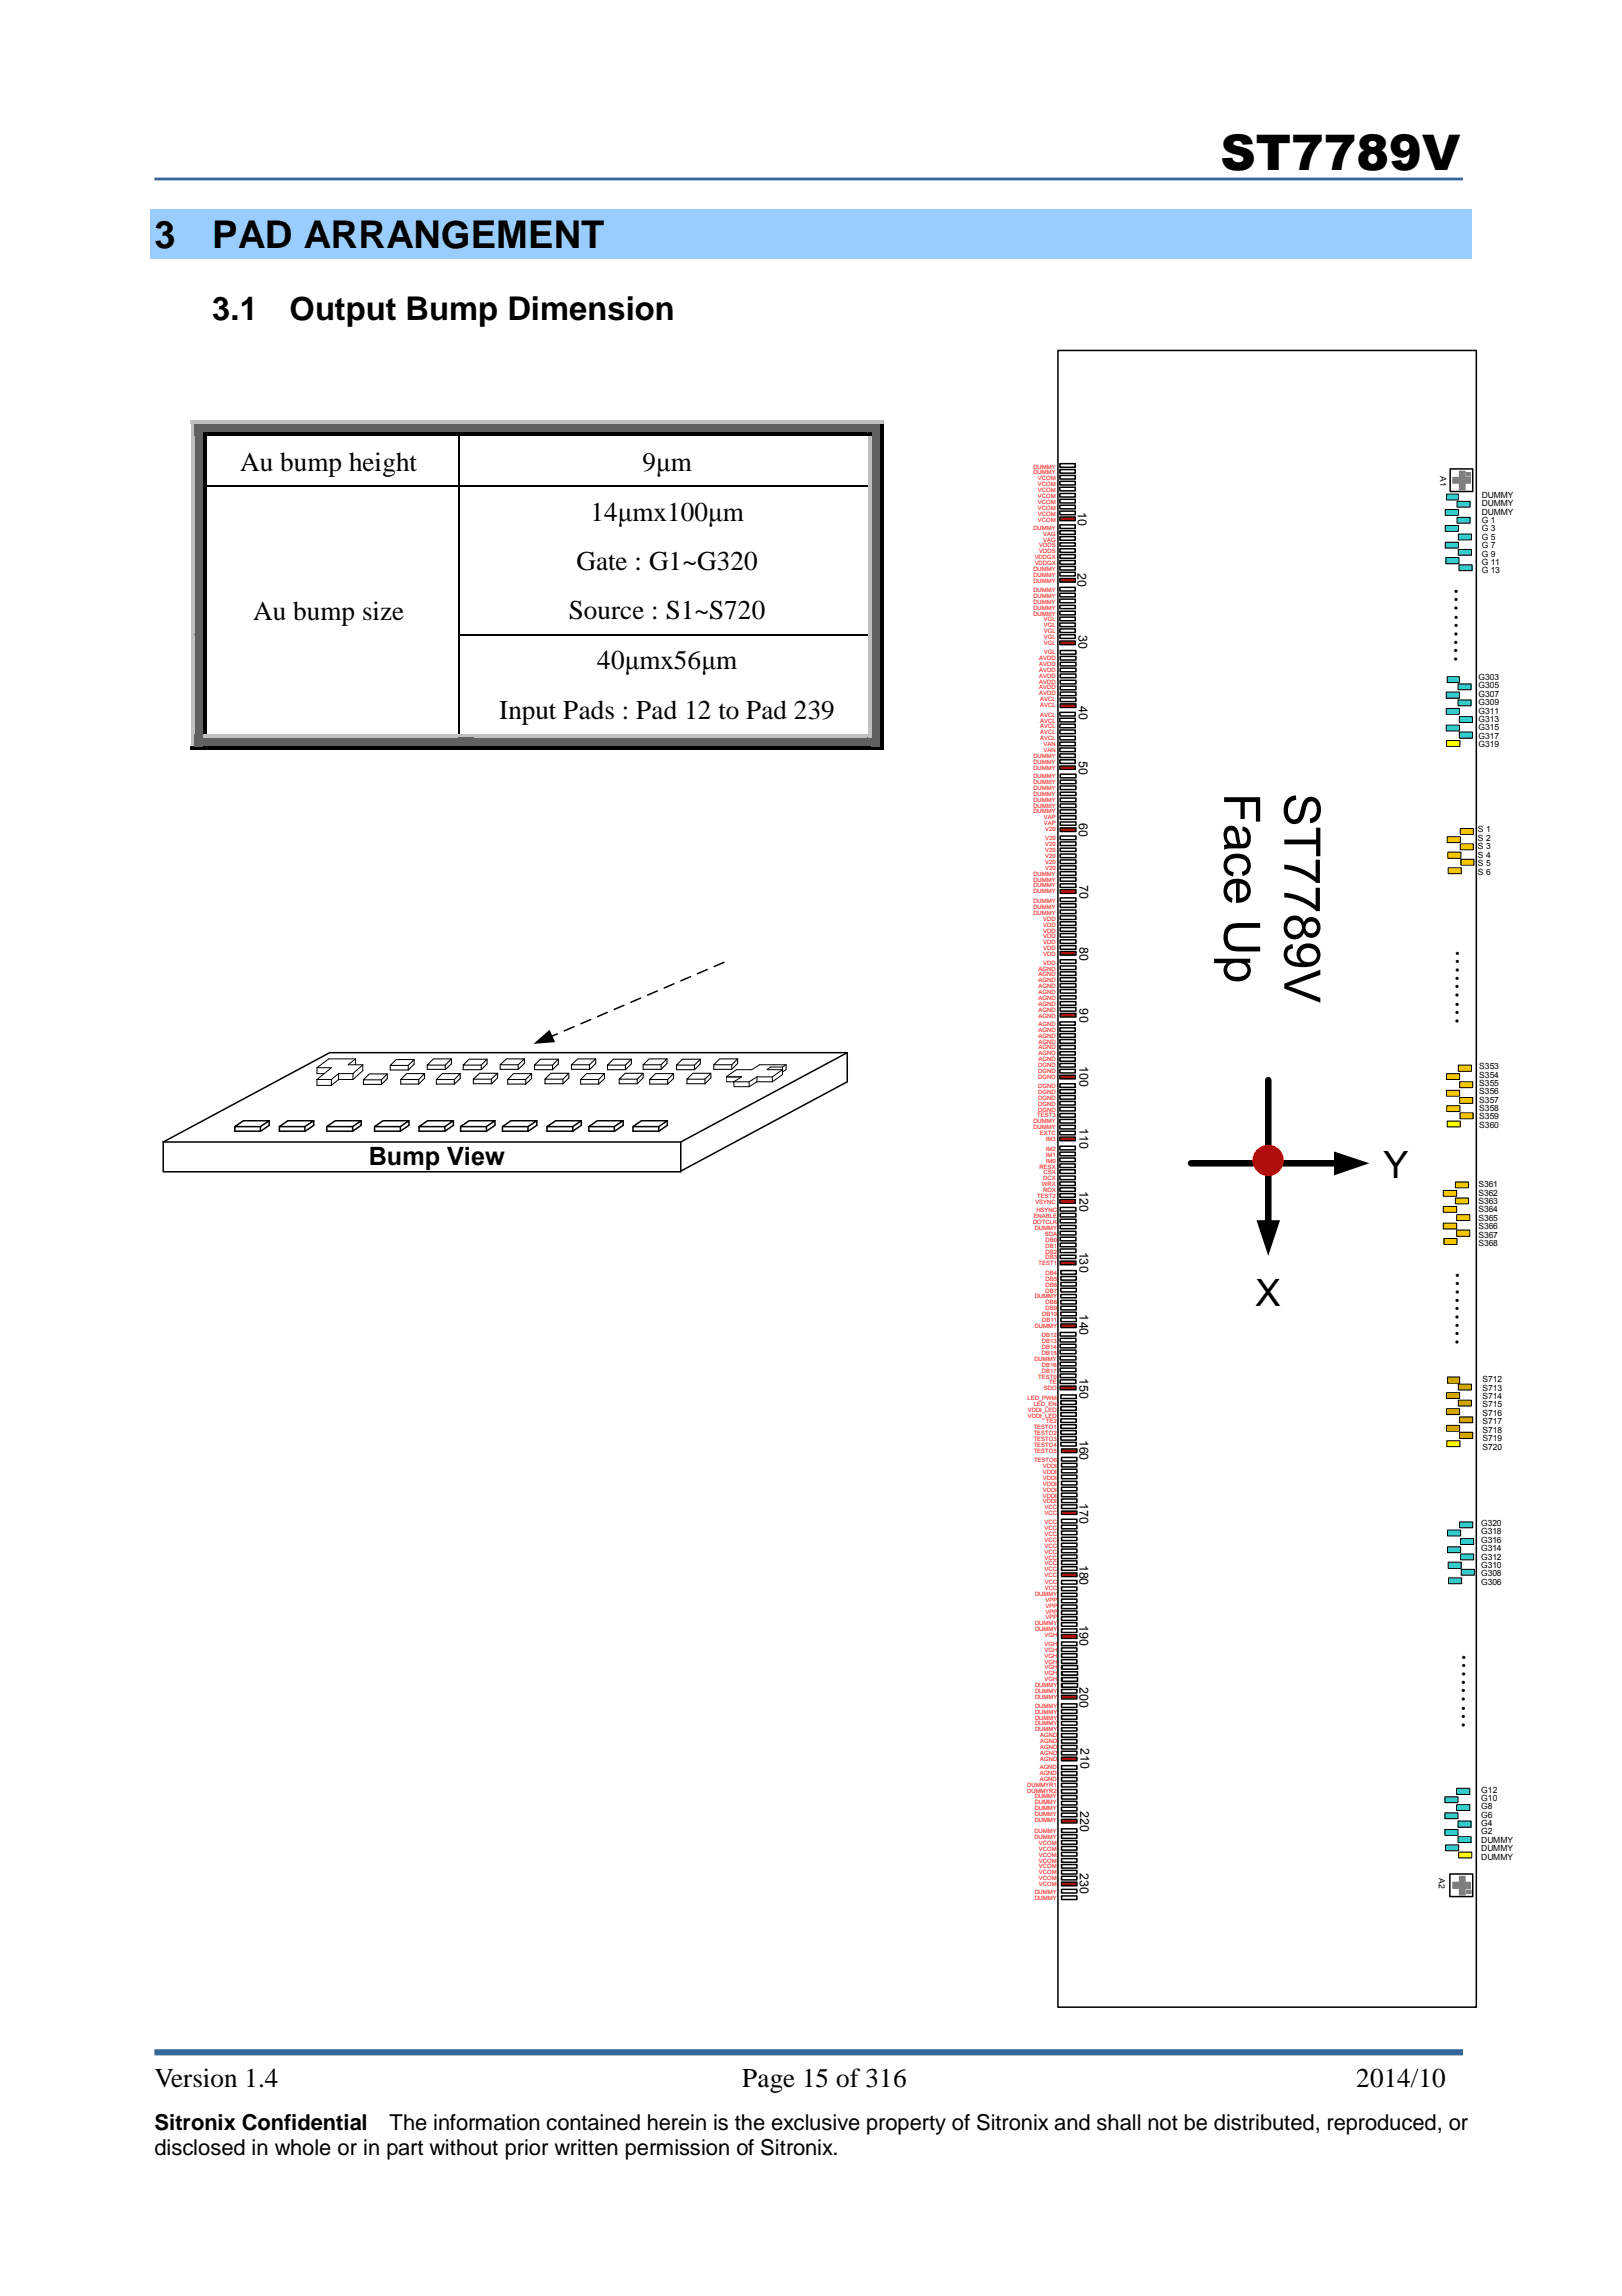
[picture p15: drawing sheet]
<svg xmlns="http://www.w3.org/2000/svg" width="210mm" height="297mm" viewBox="0 0 210 297" stroke-linecap="round" stroke-linejoin="round" font-family="sans-serif">
<defs><g id="words">
<g font-size="6.5">
<text x="158.4" y="102.6" transform="rotate(90 158.4 102.6)">Face Up</text>
<text x="166.2" y="102.6" transform="rotate(90 166.2 102.6)">ST7789V</text>
</g>
<text font-size="6.3" x="157.9" y="22">ST7789V</text>
<g font-size="5">
<text x="20" y="32.1">3</text>
<text x="27.5" y="32.1">PAD ARRANGEMENT</text>
</g>
<g font-size="4.9">
<text x="179" y="152.4">Y</text>
<text x="162.5" y="169">X</text>
</g>
<g font-size="4.2">
<text x="27.5" y="41.4">3.1</text>
<text x="37.5" y="41.4">Output Bump Dimension</text>
</g>
<g font-size="3.5">
<text x="31.1" y="60.9">Au bump height</text>
<text x="83.1" y="60.9">9µm</text>
<text x="76.4" y="67.4">14µmx100µm</text>
<text x="74.6" y="73.7">Gate : G1~G320</text>
<text x="32.8" y="80.2">Au bump size</text>
<text x="73.6" y="80.1">Source : S1~S720</text>
<text x="77.3" y="86.6">40µmx56µm</text>
<text x="64.6" y="93">Input Pads : Pad 12 to Pad 239</text>
<text x="20" y="270">Version 1.4</text>
<text x="96.1" y="270">Page 15 of 316</text>
<text x="175.5" y="270">2014/10</text>
</g>
<g font-size="3.3">
<text x="187.5" y="76" transform="rotate(90 187.5 76)">………</text>
<text x="187.6" y="122.8" transform="rotate(90 187.6 122.8)">………</text>
<text x="47.8" y="150.7">Bump View</text>
<text x="187.6" y="164.4" transform="rotate(90 187.6 164.4)">………</text>
<text x="188.4" y="213.9" transform="rotate(90 188.4 213.9)">………</text>
</g>
<g font-size="2.8">
<text x="20" y="275.5">Sitronix Confidential</text>
<text x="50.4" y="275.5">The information contained herein is the exclusive property of Sitronix and shall not be distributed, reproduced, or</text>
<text x="20" y="278.8">disclosed in whole or in part without prior written permission of Sitronix.</text>
</g>
<g font-size="1.6">
<text x="139.5" y="66.3" transform="rotate(90 139.5 66.3)">10</text>
<text x="139.4" y="74.1" transform="rotate(90 139.4 74.1)">20</text>
<text x="139.6" y="82.1" transform="rotate(90 139.6 82.1)">30</text>
<text x="139.6" y="91.4" transform="rotate(90 139.6 91.4)">40</text>
<text x="139.6" y="98.5" transform="rotate(90 139.6 98.5)">50</text>
<text x="139.6" y="106.5" transform="rotate(90 139.6 106.5)">60</text>
<text x="139.7" y="114.5" transform="rotate(90 139.7 114.5)">70</text>
<text x="139.7" y="122.5" transform="rotate(90 139.7 122.5)">80</text>
<text x="139.7" y="130.5" transform="rotate(90 139.7 130.5)">90</text>
<text x="139.7" y="137.9" transform="rotate(90 139.7 137.9)">100</text>
<text x="139.7" y="145.9" transform="rotate(90 139.7 145.9)">110</text>
<text x="139.7" y="154" transform="rotate(90 139.7 154)">120</text>
<text x="139.7" y="161.9" transform="rotate(90 139.7 161.9)">130</text>
<text x="139.7" y="170" transform="rotate(90 139.7 170)">140</text>
<text x="139.7" y="178.2" transform="rotate(90 139.7 178.2)">150</text>
<text x="139.7" y="186.3" transform="rotate(90 139.7 186.3)">160</text>
<text x="139.7" y="194.4" transform="rotate(90 139.7 194.4)">170</text>
<text x="139.7" y="202.4" transform="rotate(90 139.7 202.4)">180</text>
<text x="139.7" y="210.3" transform="rotate(90 139.7 210.3)">190</text>
<text x="139.7" y="218.3" transform="rotate(90 139.7 218.3)">200</text>
<text x="139.8" y="226.1" transform="rotate(90 139.8 226.1)">210</text>
<text x="139.8" y="234.3" transform="rotate(90 139.8 234.3)">220</text>
<text x="139.7" y="242.3" transform="rotate(90 139.7 242.3)">230</text>
</g>
<g font-size="1.1">
<text x="186.4" y="61.6" transform="rotate(90 186.4 61.6)">A1</text>
<text x="191.8" y="64.4">DUMMY</text>
<text x="191.8" y="65.5">DUMMY</text>
<text x="191.8" y="66.6">DUMMY</text>
<text x="191.8" y="67.6">G 1</text>
<text x="191.8" y="68.7">G 3</text>
<text x="191.8" y="69.9">G 5</text>
<text x="191.8" y="70.9">G 7</text>
<text x="191.8" y="72">G 9</text>
<text x="191.8" y="73.1">G 11</text>
<text x="191.8" y="74.2">G 13</text>
<text x="191.3" y="88">G303</text>
<text x="191.3" y="89.1">G305</text>
<text x="191.3" y="90.2">G307</text>
<text x="191.3" y="91.2">G309</text>
<text x="191.3" y="92.3">G311</text>
<text x="191.3" y="93.4">G313</text>
<text x="191.3" y="94.5">G315</text>
<text x="191.3" y="95.6">G317</text>
<text x="191.3" y="96.7">G319</text>
<text x="191.3" y="107.7">S 1</text>
<text x="191.3" y="108.8">S 2</text>
<text x="191.3" y="109.9">S 3</text>
<text x="191.3" y="111">S 4</text>
<text x="191.3" y="112.1">S 5</text>
<text x="191.3" y="113.2">S 6</text>
<text x="191.4" y="138.3">S353</text>
<text x="191.4" y="139.4">S354</text>
<text x="191.4" y="140.5">S355</text>
<text x="191.4" y="141.6">S356</text>
<text x="191.4" y="142.7">S357</text>
<text x="191.4" y="143.7">S358</text>
<text x="191.4" y="144.8">S359</text>
<text x="191.4" y="145.9">S360</text>
<text x="191.3" y="153.6">S361</text>
<text x="191.3" y="154.7">S362</text>
<text x="191.3" y="155.7">S363</text>
<text x="191.3" y="156.8">S364</text>
<text x="191.3" y="157.9">S365</text>
<text x="191.3" y="159">S366</text>
<text x="191.3" y="160.1">S367</text>
<text x="191.3" y="161.2">S368</text>
<text x="191.9" y="178.8">S712</text>
<text x="191.9" y="179.9">S713</text>
<text x="191.9" y="181">S714</text>
<text x="191.9" y="182.1">S715</text>
<text x="191.9" y="183.2">S716</text>
<text x="191.9" y="184.3">S717</text>
<text x="191.9" y="185.3">S718</text>
<text x="191.9" y="186.4">S719</text>
<text x="191.9" y="187.5">S720</text>
<text x="191.7" y="197.4">G320</text>
<text x="191.7" y="198.5">G318</text>
<text x="191.7" y="199.6">G316</text>
<text x="191.7" y="200.7">G314</text>
<text x="191.7" y="201.8">G312</text>
<text x="191.7" y="202.8">G310</text>
<text x="191.7" y="203.9">G308</text>
<text x="191.7" y="205">G306</text>
<text x="191.7" y="231.9">G12</text>
<text x="191.7" y="233">G10</text>
<text x="191.7" y="234.1">G8</text>
<text x="191.7" y="235.2">G6</text>
<text x="191.7" y="236.2">G4</text>
<text x="191.7" y="237.3">G2</text>
<text x="191.7" y="238.4">DUMMY</text>
<text x="191.7" y="239.5">DUMMY</text>
<text x="186.2" y="243" transform="rotate(90 186.2 243)">A2</text>
<text x="191.7" y="240.6">DUMMY</text>
</g>
<g font-size=".8" fill="#f00">
<text x="133.7" y="60.6">DUMMY</text>
<text x="133.7" y="61.4">DUMMY</text>
<text x="134.3" y="62.1">VCOM</text>
<text x="134.3" y="62.9">VCOM</text>
<text x="134.3" y="63.7">VCOM</text>
<text x="134.3" y="64.4">VCOM</text>
<text x="134.3" y="65.2">VCOM</text>
<text x="134.3" y="66">VCOM</text>
<text x="133.7" y="68.6">DUMMY</text>
<text x="134.3" y="66.7">VCOM</text>
<text x="134.3" y="67.5">VCOM</text>
<text x="134.5" y="70.8">VDDS</text>
<text x="134.5" y="71.6">VDDS</text>
<text x="135" y="69.3">VAG</text>
<text x="135" y="70.1">VAG</text>
<text x="133.7" y="73.9">DUMMY</text>
<text x="133.7" y="74.6">DUMMY</text>
<text x="133.7" y="75.4">DUMMY</text>
<text x="133.7" y="76.6">DUMMY</text>
<text x="133.7" y="77.3">DUMMY</text>
<text x="133.9" y="72.3">VDDGX</text>
<text x="133.9" y="73.1">VDDGX</text>
<text x="133.7" y="78.1">DUMMY</text>
<text x="133.7" y="78.9">DUMMY</text>
<text x="133.7" y="79.6">DUMMY</text>
<text x="135.1" y="80.4">VGL</text>
<text x="135.1" y="81.2">VGL</text>
<text x="135.1" y="81.9">VGL</text>
<text x="135.1" y="82.7">VGL</text>
<text x="135.1" y="83.4">VGL</text>
<text x="134.5" y="85.4">AVDD</text>
<text x="134.5" y="86.2">AVDD</text>
<text x="134.5" y="86.9">AVDD</text>
<text x="134.5" y="87.7">AVDD</text>
<text x="134.5" y="88.4">AVDD</text>
<text x="134.5" y="89.2">AVDD</text>
<text x="134.5" y="90">AVDD</text>
<text x="135.1" y="84.7">VGL</text>
<text x="134.6" y="90.7">AVCL</text>
<text x="134.6" y="91.5">AVCL</text>
<text x="134.6" y="92.7">AVCL</text>
<text x="134.6" y="93.5">AVCL</text>
<text x="134.6" y="94.2">AVCL</text>
<text x="134.6" y="95">AVCL</text>
<text x="134.6" y="95.8">AVCL</text>
<text x="133.7" y="98">DUMMY</text>
<text x="133.7" y="98.8">DUMMY</text>
<text x="133.7" y="99.6">DUMMY</text>
<text x="133.7" y="100.7">DUMMY</text>
<text x="133.7" y="101.4">DUMMY</text>
<text x="135" y="96.5">VAN</text>
<text x="135" y="97.3">VAN</text>
<text x="133.7" y="102.2">DUMMY</text>
<text x="133.7" y="103">DUMMY</text>
<text x="133.7" y="103.7">DUMMY</text>
<text x="133.7" y="104.5">DUMMY</text>
<text x="133.7" y="105.2">DUMMY</text>
<text x="135.1" y="106">VAP</text>
<text x="135.1" y="106.8">VAP</text>
<text x="135.3" y="107.5">V20</text>
<text x="133.7" y="113.3">DUMMY</text>
<text x="135.3" y="108.7">V20</text>
<text x="135.3" y="109.5">V20</text>
<text x="135.3" y="110.2">V20</text>
<text x="135.3" y="111">V20</text>
<text x="135.3" y="111.8">V20</text>
<text x="135.3" y="112.5">V20</text>
<text x="133.7" y="114">DUMMY</text>
<text x="133.7" y="114.8">DUMMY</text>
<text x="133.7" y="115.6">DUMMY</text>
<text x="133.7" y="116.8">DUMMY</text>
<text x="133.7" y="117.6">DUMMY</text>
<text x="133.7" y="118.4">DUMMY</text>
<text x="135" y="119.1">VDD</text>
<text x="135" y="119.9">VDD</text>
<text x="134.4" y="125.6">AGND</text>
<text x="135" y="120.7">VDD</text>
<text x="135" y="121.4">VDD</text>
<text x="135" y="122.2">VDD</text>
<text x="135" y="122.9">VDD</text>
<text x="135" y="123.7">VDD</text>
<text x="135" y="124.8">VDD</text>
<text x="134.4" y="126.3">AGND</text>
<text x="134.4" y="127.1">AGND</text>
<text x="134.4" y="127.8">AGND</text>
<text x="134.4" y="128.6">AGND</text>
<text x="134.4" y="129.4">AGND</text>
<text x="134.4" y="130.1">AGND</text>
<text x="134.4" y="130.9">AGND</text>
<text x="134.4" y="131.7">AGND</text>
<text x="134.4" y="132.7">AGND</text>
<text x="134.4" y="133.5">AGND</text>
<text x="134.4" y="134.2">AGND</text>
<text x="134.4" y="135">AGND</text>
<text x="134.4" y="135.8">AGND</text>
<text x="134.4" y="136.5">AGND</text>
<text x="134.4" y="137.3">AGND</text>
<text x="134.4" y="138">DGND</text>
<text x="134.4" y="138.8">DGND</text>
<text x="134.4" y="139.6">DGND</text>
<text x="134.4" y="140.8">DGND</text>
<text x="134.4" y="141.5">DGND</text>
<text x="134.4" y="142.3">DGND</text>
<text x="134.4" y="143">DGND</text>
<text x="134.4" y="143.8">DGND</text>
<text x="133.7" y="145.3">DUMMY</text>
<text x="133.7" y="146.1">DUMMY</text>
<text x="134.2" y="144.6">TEST3</text>
<text x="134.6" y="146.9">EXTC</text>
<text x="135.3" y="147.6">IM3</text>
<text x="135.3" y="148.9">IM2</text>
<text x="135.3" y="149.6">IM1</text>
<text x="134" y="155.7">VSYNC</text>
<text x="134.2" y="154.9">TEST2</text>
<text x="134.5" y="151.2">RESX</text>
<text x="134.8" y="153.5">WRX</text>
<text x="135" y="152.7">DCX</text>
<text x="135" y="154.2">RDX</text>
<text x="135" y="151.9">CSX</text>
<text x="135.3" y="150.4">IM0</text>
<text x="133.7" y="158.4">DOTCLK</text>
<text x="133.8" y="157.6">ENABLE</text>
<text x="133.9" y="159.1">DUMMY</text>
<text x="134.1" y="156.8">HSYNC</text>
<text x="135.2" y="159.9">SDA</text>
<text x="135.3" y="160.7">DB0</text>
<text x="135.3" y="161.4">DB1</text>
<text x="133.9" y="168">DUMMY</text>
<text x="134.4" y="163.7">TEST1</text>
<text x="135.3" y="162.2">DB2</text>
<text x="135.3" y="162.9">DB3</text>
<text x="135.3" y="164.9">DB4</text>
<text x="135.3" y="165.7">DB5</text>
<text x="135.3" y="166.5">DB6</text>
<text x="135.3" y="167.2">DB7</text>
<text x="133.9" y="171.8">DUMMY</text>
<text x="134.8" y="173">DB12</text>
<text x="134.8" y="173.8">DB13</text>
<text x="134.9" y="170.3">DB10</text>
<text x="134.9" y="171">DB11</text>
<text x="135.3" y="168.7">DB8</text>
<text x="135.3" y="169.5">DB9</text>
<text x="133.9" y="176.1">DUMMY</text>
<text x="134.4" y="178.4">TEST0</text>
<text x="134.8" y="174.5">DB14</text>
<text x="134.8" y="175.3">DB15</text>
<text x="134.8" y="176.8">DB16</text>
<text x="134.8" y="177.6">DB17</text>
<text x="135.1" y="179.8">SDO</text>
<text x="135.8" y="179.1">TE</text>
<text x="133" y="181.1">LED_PWM</text>
<text x="133" y="182.6">VDDI_LED</text>
<text x="133" y="183.4">VDDI_LED</text>
<text x="133.8" y="181.9">LED_EN</text>
<text x="133.8" y="184.9">TESTO1</text>
<text x="133.8" y="185.7">TESTO2</text>
<text x="135.3" y="184.2">TE2</text>
<text x="133.8" y="186.4">TESTO3</text>
<text x="133.8" y="187.2">TESTO4</text>
<text x="133.8" y="188">TESTO5</text>
<text x="133.8" y="189.2">TESTO6</text>
<text x="135" y="189.9">VDDI</text>
<text x="135" y="190.7">VDDI</text>
<text x="135" y="191.5">VDDI</text>
<text x="135" y="192.2">VDDI</text>
<text x="135" y="193">VDDI</text>
<text x="135" y="193.8">VDDI</text>
<text x="135" y="194.5">VDDI</text>
<text x="135.2" y="195.2">VCC</text>
<text x="135.2" y="196">VCC</text>
<text x="135.2" y="197.2">VCC</text>
<text x="135.2" y="198">VCC</text>
<text x="135.2" y="198.7">VCC</text>
<text x="135.2" y="199.5">VCC</text>
<text x="135.2" y="201">VCC</text>
<text x="135.2" y="201.8">VCC</text>
<text x="135.2" y="200.2">VCC</text>
<text x="135.2" y="202.5">VCC</text>
<text x="135.2" y="203.3">VCC</text>
<text x="133.9" y="206.5">DUMMY</text>
<text x="135.2" y="204">VCC</text>
<text x="135.2" y="204.9">VCC</text>
<text x="135.2" y="205.7">VCC</text>
<text x="135.3" y="207.2">VPP</text>
<text x="135.3" y="208">VPP</text>
<text x="135.3" y="208.7">VPP</text>
<text x="135.3" y="209.5">VPP</text>
<text x="133.9" y="210.3">DUMMY</text>
<text x="133.9" y="211">DUMMY</text>
<text x="135.2" y="211.8">VGH</text>
<text x="135.2" y="212.9">VGH</text>
<text x="135.2" y="213.7">VGH</text>
<text x="135.2" y="214.5">VGH</text>
<text x="135.2" y="215.2">VGH</text>
<text x="135.2" y="216">VGH</text>
<text x="133.9" y="218.3">DUMMY</text>
<text x="133.9" y="219">DUMMY</text>
<text x="133.9" y="219.8">DUMMY</text>
<text x="133.9" y="220.9">DUMMY</text>
<text x="133.9" y="221.7">DUMMY</text>
<text x="135.2" y="216.7">VGH</text>
<text x="135.2" y="217.5">VGH</text>
<text x="133.9" y="222.5">DUMMY</text>
<text x="133.9" y="223.2">DUMMY</text>
<text x="133.9" y="224">DUMMY</text>
<text x="134.6" y="224.7">AGND</text>
<text x="134.6" y="225.5">AGND</text>
<text x="134.6" y="226.3">AGND</text>
<text x="134.6" y="227">AGND</text>
<text x="134.6" y="227.8">AGND</text>
<text x="132.9" y="231.1">DUMMYR1</text>
<text x="132.9" y="231.9">DUMMYR2</text>
<text x="133.9" y="232.7">DUMMY</text>
<text x="133.9" y="233.4">DUMMY</text>
<text x="134.6" y="228.9">AGND</text>
<text x="134.6" y="229.6">AGND</text>
<text x="134.6" y="230.4">AGND</text>
<text x="133.9" y="237.2">DUMMY</text>
<text x="133.9" y="237.9">DUMMY</text>
<text x="133.9" y="234.2">DUMMY</text>
<text x="133.9" y="235">DUMMY</text>
<text x="133.9" y="235.7">DUMMY</text>
<text x="134.5" y="238.7">VCOM</text>
<text x="134.5" y="239.4">VCOM</text>
<text x="133.9" y="245.1">DUMMY</text>
<text x="133.9" y="245.8">DUMMY</text>
<text x="134.5" y="240.2">VCOM</text>
<text x="134.5" y="241">VCOM</text>
<text x="134.5" y="241.7">VCOM</text>
<text x="134.5" y="242.5">VCOM</text>
<text x="134.5" y="243.2">VCOM</text>
<text x="134.5" y="244">VCOM</text>
</g>
</g></defs>
<path d="M20 265.5h169.3" fill="none" stroke="#369" stroke-width=".79" stroke-linecap="butt"/>
<path d="M20 23.2h169.3" fill="none" stroke="#369" stroke-width=".35"/>
<path d="M136.9 45.3h54.2v214.4h-54.2zM137.2 60h1.9v.5h-1.9z" fill="none" stroke="#000" stroke-width=".2"/>
<path d="M137.2 60.7h1.9v.5h-1.9z" fill-rule="evenodd" fill="#fff"/>
<path d="M137.2 60.7h1.9v.5h-1.9z" fill="none" stroke="#000" stroke-width=".2"/>
<path d="M137.2 61.5h1.9v.5h-1.9z" fill-rule="evenodd" fill="#fff"/>
<path d="M137.2 61.5h1.9v.5h-1.9z" fill="none" stroke="#000" stroke-width=".2"/>
<path d="M137.2 62.3h1.9v.4h-1.9z" fill-rule="evenodd" fill="#fff"/>
<path d="M137.2 62.3h1.9v.4h-1.9z" fill="none" stroke="#000" stroke-width=".2"/>
<path d="M137.2 63h1.9v.5h-1.9z" fill-rule="evenodd" fill="#fff"/>
<path d="M137.2 63h1.9v.5h-1.9z" fill="none" stroke="#000" stroke-width=".2"/>
<path d="M137.2 63.8h1.9v.5h-1.9z" fill-rule="evenodd" fill="#fff"/>
<path d="M137.2 63.8h1.9v.5h-1.9z" fill="none" stroke="#000" stroke-width=".2"/>
<path d="M137.2 64.6h1.9v.5h-1.9z" fill-rule="evenodd" fill="#fff"/>
<path d="M137.2 64.6h1.9v.5h-1.9z" fill="none" stroke="#000" stroke-width=".2"/>
<path d="M137.2 65.4h1.9v.4h-1.9z" fill-rule="evenodd" fill="#fff"/>
<path d="M137.2 65.4h1.9v.4h-1.9z" fill="none" stroke="#000" stroke-width=".2"/>
<path d="M137.2 66.1h1.9v.5h-1.9z" fill-rule="evenodd" fill="#fff"/>
<path d="M137.2 66.1h1.9v.5h-1.9z" fill="none" stroke="#000" stroke-width=".2"/>
<path d="M137.2 66.9h1.9v.5h-1.9z" fill-rule="evenodd" fill="#f00"/>
<path d="M137.2 66.9h1.9v.5h-1.9z" fill="none" stroke="#000" stroke-width=".2"/>
<path d="M137.2 67.9h1.9v.5h-1.9z" fill-rule="evenodd" fill="#fff"/>
<path d="M137.2 67.9h1.9v.5h-1.9z" fill="none" stroke="#000" stroke-width=".2"/>
<path d="M137.2 68.7h1.9v.4h-1.9z" fill-rule="evenodd" fill="#fff"/>
<path d="M137.2 68.7h1.9v.4h-1.9z" fill="none" stroke="#000" stroke-width=".2"/>
<path d="M137.2 69.4h1.9v.5h-1.9z" fill-rule="evenodd" fill="#fff"/>
<path d="M137.2 69.4h1.9v.5h-1.9z" fill="none" stroke="#000" stroke-width=".2"/>
<path d="M137.2 70.2h1.9v.5h-1.9z" fill-rule="evenodd" fill="#fff"/>
<path d="M137.2 70.2h1.9v.5h-1.9z" fill="none" stroke="#000" stroke-width=".2"/>
<path d="M137.2 71h1.9v.5h-1.9z" fill-rule="evenodd" fill="#fff"/>
<path d="M137.2 71h1.9v.5h-1.9z" fill="none" stroke="#000" stroke-width=".2"/>
<path d="M137.2 71.8h1.9v.4h-1.9z" fill-rule="evenodd" fill="#fff"/>
<path d="M137.2 71.8h1.9v.4h-1.9z" fill="none" stroke="#000" stroke-width=".2"/>
<path d="M137.2 72.5h1.9v.5h-1.9z" fill-rule="evenodd" fill="#fff"/>
<path d="M137.2 72.5h1.9v.5h-1.9z" fill="none" stroke="#000" stroke-width=".2"/>
<path d="M137.2 73.3h1.9v.4h-1.9z" fill-rule="evenodd" fill="#fff"/>
<path d="M137.2 73.3h1.9v.4h-1.9z" fill="none" stroke="#000" stroke-width=".2"/>
<path d="M137.2 74h1.9v.5h-1.9z" fill-rule="evenodd" fill="#fff"/>
<path d="M137.2 74h1.9v.5h-1.9z" fill="none" stroke="#000" stroke-width=".2"/>
<path d="M137.2 74.8h1.9v.5h-1.9z" fill-rule="evenodd" fill="#f00"/>
<path d="M137.2 74.8h1.9v.5h-1.9z" fill="none" stroke="#000" stroke-width=".2"/>
<path d="M137.2 76h1.9v.5h-1.9z" fill-rule="evenodd" fill="#fff"/>
<path d="M137.2 76h1.9v.5h-1.9z" fill="none" stroke="#000" stroke-width=".2"/>
<path d="M137.2 76.8h1.9v.4h-1.9z" fill-rule="evenodd" fill="#fff"/>
<path d="M137.2 76.8h1.9v.4h-1.9z" fill="none" stroke="#000" stroke-width=".2"/>
<path d="M137.2 77.5h1.9v.5h-1.9z" fill-rule="evenodd" fill="#fff"/>
<path d="M137.2 77.5h1.9v.5h-1.9z" fill="none" stroke="#000" stroke-width=".2"/>
<path d="M137.2 78.3h1.9v.4h-1.9z" fill-rule="evenodd" fill="#fff"/>
<path d="M137.2 78.3h1.9v.4h-1.9z" fill="none" stroke="#000" stroke-width=".2"/>
<path d="M137.2 79.1h1.9v.4h-1.9z" fill-rule="evenodd" fill="#fff"/>
<path d="M137.2 79.1h1.9v.4h-1.9z" fill="none" stroke="#000" stroke-width=".2"/>
<path d="M137.2 79.8h1.9v.5h-1.9z" fill-rule="evenodd" fill="#fff"/>
<path d="M137.2 79.8h1.9v.5h-1.9z" fill="none" stroke="#000" stroke-width=".2"/>
<path d="M137.2 80.6h1.9v.5h-1.9z" fill-rule="evenodd" fill="#fff"/>
<path d="M137.2 80.6h1.9v.5h-1.9z" fill="none" stroke="#000" stroke-width=".2"/>
<path d="M137.2 81.4h1.9v.4h-1.9z" fill-rule="evenodd" fill="#fff"/>
<path d="M137.2 81.4h1.9v.4h-1.9z" fill="none" stroke="#000" stroke-width=".2"/>
<path d="M137.2 82.1h1.9v.5h-1.9z" fill-rule="evenodd" fill="#fff"/>
<path d="M137.2 82.1h1.9v.5h-1.9z" fill="none" stroke="#000" stroke-width=".2"/>
<path d="M137.2 82.9h1.9v.5h-1.9z" fill-rule="evenodd" fill="#f00"/>
<path d="M137.2 82.9h1.9v.5h-1.9z" fill="none" stroke="#000" stroke-width=".2"/>
<path d="M137.2 100.2h2v.4h-2z" fill-rule="evenodd" fill="#fff"/>
<path d="M137.2 100.2h2v.4h-2z" fill="none" stroke="#000" stroke-width=".2"/>
<path d="M137.2 100.9h2v.5h-2z" fill-rule="evenodd" fill="#fff"/>
<path d="M137.2 100.9h2v.5h-2z" fill="none" stroke="#000" stroke-width=".2"/>
<path d="M137.2 101.7h2v.5h-2z" fill-rule="evenodd" fill="#fff"/>
<path d="M137.2 101.7h2v.5h-2z" fill="none" stroke="#000" stroke-width=".2"/>
<path d="M137.2 102.5h2v.4h-2z" fill-rule="evenodd" fill="#fff"/>
<path d="M137.2 102.5h2v.4h-2z" fill="none" stroke="#000" stroke-width=".2"/>
<path d="M137.2 103.3h2v.4h-2z" fill-rule="evenodd" fill="#fff"/>
<path d="M137.2 103.3h2v.4h-2z" fill="none" stroke="#000" stroke-width=".2"/>
<path d="M137.2 104h2v.5h-2z" fill-rule="evenodd" fill="#fff"/>
<path d="M137.2 104h2v.5h-2z" fill="none" stroke="#000" stroke-width=".2"/>
<path d="M137.2 104.8h2v.4h-2z" fill-rule="evenodd" fill="#fff"/>
<path d="M137.2 104.8h2v.4h-2z" fill="none" stroke="#000" stroke-width=".2"/>
<path d="M137.2 105.5h2v.5h-2z" fill-rule="evenodd" fill="#fff"/>
<path d="M137.2 105.5h2v.5h-2z" fill="none" stroke="#000" stroke-width=".2"/>
<path d="M137.2 106.3h2v.5h-2z" fill-rule="evenodd" fill="#fff"/>
<path d="M137.2 106.3h2v.5h-2z" fill="none" stroke="#000" stroke-width=".2"/>
<path d="M137.2 107.1h2v.5h-2z" fill-rule="evenodd" fill="#f00"/>
<path d="M137.2 107.1h2v.5h-2z" fill="none" stroke="#000" stroke-width=".2"/>
<path d="M137.2 108.2h2v.4h-2z" fill-rule="evenodd" fill="#fff"/>
<path d="M137.2 108.2h2v.4h-2z" fill="none" stroke="#000" stroke-width=".2"/>
<path d="M137.2 108.9h2v.5h-2z" fill-rule="evenodd" fill="#fff"/>
<path d="M137.2 108.9h2v.5h-2z" fill="none" stroke="#000" stroke-width=".2"/>
<path d="M137.2 109.7h2v.5h-2z" fill-rule="evenodd" fill="#fff"/>
<path d="M137.2 109.7h2v.5h-2z" fill="none" stroke="#000" stroke-width=".2"/>
<path d="M137.2 110.5h2v.5h-2z" fill-rule="evenodd" fill="#fff"/>
<path d="M137.2 110.5h2v.5h-2z" fill="none" stroke="#000" stroke-width=".2"/>
<path d="M137.2 111.3h2v.4h-2z" fill-rule="evenodd" fill="#fff"/>
<path d="M137.2 111.3h2v.4h-2z" fill="none" stroke="#000" stroke-width=".2"/>
<path d="M137.2 112h2v.5h-2z" fill-rule="evenodd" fill="#fff"/>
<path d="M137.2 112h2v.5h-2z" fill="none" stroke="#000" stroke-width=".2"/>
<path d="M137.2 112.8h2v.4h-2z" fill-rule="evenodd" fill="#fff"/>
<path d="M137.2 112.8h2v.4h-2z" fill="none" stroke="#000" stroke-width=".2"/>
<path d="M137.2 113.5h2v.5h-2z" fill-rule="evenodd" fill="#fff"/>
<path d="M137.2 113.5h2v.5h-2z" fill="none" stroke="#000" stroke-width=".2"/>
<path d="M137.2 114.3h2v.5h-2z" fill-rule="evenodd" fill="#fff"/>
<path d="M137.2 114.3h2v.5h-2z" fill="none" stroke="#000" stroke-width=".2"/>
<path d="M137.2 115.1h2v.5h-2z" fill-rule="evenodd" fill="#f00"/>
<path d="M137.2 115.1h2v.5h-2z" fill="none" stroke="#000" stroke-width=".2"/>
<path d="M137.2 116.2h2v.4h-2z" fill-rule="evenodd" fill="#fff"/>
<path d="M137.2 116.2h2v.4h-2z" fill="none" stroke="#000" stroke-width=".2"/>
<path d="M137.2 116.9h2v.5h-2z" fill-rule="evenodd" fill="#fff"/>
<path d="M137.2 116.9h2v.5h-2z" fill="none" stroke="#000" stroke-width=".2"/>
<path d="M137.2 117.7h2v.5h-2z" fill-rule="evenodd" fill="#fff"/>
<path d="M137.2 117.7h2v.5h-2z" fill="none" stroke="#000" stroke-width=".2"/>
<path d="M137.2 118.5h2v.5h-2z" fill-rule="evenodd" fill="#fff"/>
<path d="M137.2 118.5h2v.5h-2z" fill="none" stroke="#000" stroke-width=".2"/>
<path d="M137.2 119.3h2v.4h-2z" fill-rule="evenodd" fill="#fff"/>
<path d="M137.2 119.3h2v.4h-2z" fill="none" stroke="#000" stroke-width=".2"/>
<path d="M137.2 120h2v.5h-2z" fill-rule="evenodd" fill="#fff"/>
<path d="M137.2 120h2v.5h-2z" fill="none" stroke="#000" stroke-width=".2"/>
<path d="M137.2 120.8h2v.4h-2z" fill-rule="evenodd" fill="#fff"/>
<path d="M137.2 120.8h2v.4h-2z" fill="none" stroke="#000" stroke-width=".2"/>
<path d="M137.2 121.6h2v.4h-2z" fill-rule="evenodd" fill="#fff"/>
<path d="M137.2 121.6h2v.4h-2z" fill="none" stroke="#000" stroke-width=".2"/>
<path d="M137.2 123.1h2v.5h-2z" fill-rule="evenodd" fill="#f00"/>
<path d="M137.2 123.1h2v.5h-2z" fill="none" stroke="#000" stroke-width=".2"/>
<path d="M137.2 124.2h2v.4h-2z" fill-rule="evenodd" fill="#fff"/>
<path d="M137.2 124.2h2v.4h-2z" fill="none" stroke="#000" stroke-width=".2"/>
<path d="M137.2 125h2v.4h-2z" fill-rule="evenodd" fill="#fff"/>
<path d="M137.2 125h2v.4h-2z" fill="none" stroke="#000" stroke-width=".2"/>
<path d="M137.2 125.7h2v.5h-2z" fill-rule="evenodd" fill="#fff"/>
<path d="M137.2 125.7h2v.5h-2z" fill="none" stroke="#000" stroke-width=".2"/>
<path d="M137.2 126.5h2v.5h-2z" fill-rule="evenodd" fill="#fff"/>
<path d="M137.2 126.5h2v.5h-2z" fill="none" stroke="#000" stroke-width=".2"/>
<path d="M137.2 127.3h2v.4h-2z" fill-rule="evenodd" fill="#fff"/>
<path d="M137.2 127.3h2v.4h-2z" fill="none" stroke="#000" stroke-width=".2"/>
<path d="M137.2 128h2v.5h-2z" fill-rule="evenodd" fill="#fff"/>
<path d="M137.2 128h2v.5h-2z" fill="none" stroke="#000" stroke-width=".2"/>
<path d="M137.2 128.8h2v.4h-2z" fill-rule="evenodd" fill="#fff"/>
<path d="M137.2 128.8h2v.4h-2z" fill="none" stroke="#000" stroke-width=".2"/>
<path d="M137.2 129.6h2v.4h-2z" fill-rule="evenodd" fill="#fff"/>
<path d="M137.2 129.6h2v.4h-2z" fill="none" stroke="#000" stroke-width=".2"/>
<path d="M137.2 130.3h2v.5h-2z" fill-rule="evenodd" fill="#fff"/>
<path d="M137.2 130.3h2v.5h-2z" fill="none" stroke="#000" stroke-width=".2"/>
<path d="M137.2 131.1h2v.5h-2z" fill-rule="evenodd" fill="#f00"/>
<path d="M137.2 131.1h2v.5h-2z" fill="none" stroke="#000" stroke-width=".2"/>
<path d="M137.2 132.2h1.9v.4h-1.9z" fill-rule="evenodd" fill="#fff"/>
<path d="M137.2 132.2h1.9v.4h-1.9z" fill="none" stroke="#000" stroke-width=".2"/>
<path d="M137.2 133h1.9v.4h-1.9z" fill-rule="evenodd" fill="#fff"/>
<path d="M137.2 133h1.9v.4h-1.9z" fill="none" stroke="#000" stroke-width=".2"/>
<path d="M137.2 133.7h1.9v.5h-1.9z" fill-rule="evenodd" fill="#fff"/>
<path d="M137.2 133.7h1.9v.5h-1.9z" fill="none" stroke="#000" stroke-width=".2"/>
<path d="M137.2 134.5h1.9v.5h-1.9z" fill-rule="evenodd" fill="#fff"/>
<path d="M137.2 134.5h1.9v.5h-1.9z" fill="none" stroke="#000" stroke-width=".2"/>
<path d="M137.2 135.3h1.9v.4h-1.9z" fill-rule="evenodd" fill="#fff"/>
<path d="M137.2 135.3h1.9v.4h-1.9z" fill="none" stroke="#000" stroke-width=".2"/>
<path d="M137.2 136.1h1.9v.4h-1.9z" fill-rule="evenodd" fill="#fff"/>
<path d="M137.2 136.1h1.9v.4h-1.9z" fill="none" stroke="#000" stroke-width=".2"/>
<path d="M137.2 136.8h1.9v.5h-1.9z" fill-rule="evenodd" fill="#fff"/>
<path d="M137.2 136.8h1.9v.5h-1.9z" fill="none" stroke="#000" stroke-width=".2"/>
<path d="M137.2 137.6h1.9v.4h-1.9z" fill-rule="evenodd" fill="#fff"/>
<path d="M137.2 137.6h1.9v.4h-1.9z" fill="none" stroke="#000" stroke-width=".2"/>
<path d="M137.2 138.3h1.9v.5h-1.9z" fill-rule="evenodd" fill="#fff"/>
<path d="M137.2 138.3h1.9v.5h-1.9z" fill="none" stroke="#000" stroke-width=".2"/>
<path d="M137.2 139.1h1.9v.5h-1.9z" fill-rule="evenodd" fill="#f00"/>
<path d="M137.2 139.1h1.9v.5h-1.9z" fill="none" stroke="#000" stroke-width=".2"/>
<path d="M137.2 140.2h1.9v.5h-1.9z" fill-rule="evenodd" fill="#fff"/>
<path d="M137.2 140.2h1.9v.5h-1.9z" fill="none" stroke="#000" stroke-width=".2"/>
<path d="M137.2 141h1.9v.4h-1.9z" fill-rule="evenodd" fill="#fff"/>
<path d="M137.2 141h1.9v.4h-1.9z" fill="none" stroke="#000" stroke-width=".2"/>
<path d="M137.2 141.7h1.9v.5h-1.9z" fill-rule="evenodd" fill="#fff"/>
<path d="M137.2 141.7h1.9v.5h-1.9z" fill="none" stroke="#000" stroke-width=".2"/>
<path d="M137.2 142.5h1.9v.5h-1.9z" fill-rule="evenodd" fill="#fff"/>
<path d="M137.2 142.5h1.9v.5h-1.9z" fill="none" stroke="#000" stroke-width=".2"/>
<path d="M137.2 143.3h1.9v.4h-1.9z" fill-rule="evenodd" fill="#fff"/>
<path d="M137.2 143.3h1.9v.4h-1.9z" fill="none" stroke="#000" stroke-width=".2"/>
<path d="M137.2 144.1h1.9v.4h-1.9z" fill-rule="evenodd" fill="#fff"/>
<path d="M137.2 144.1h1.9v.4h-1.9z" fill="none" stroke="#000" stroke-width=".2"/>
<path d="M137.2 144.8h1.9v.5h-1.9z" fill-rule="evenodd" fill="#fff"/>
<path d="M137.2 144.8h1.9v.5h-1.9z" fill="none" stroke="#000" stroke-width=".2"/>
<path d="M137.2 145.6h1.9v.4h-1.9z" fill-rule="evenodd" fill="#fff"/>
<path d="M137.2 145.6h1.9v.4h-1.9z" fill="none" stroke="#000" stroke-width=".2"/>
<path d="M137.2 146.3h1.9v.5h-1.9z" fill-rule="evenodd" fill="#fff"/>
<path d="M137.2 146.3h1.9v.5h-1.9z" fill="none" stroke="#000" stroke-width=".2"/>
<path d="M137.2 147.1h1.9v.5h-1.9z" fill-rule="evenodd" fill="#f00"/>
<path d="M137.2 147.1h1.9v.5h-1.9z" fill="none" stroke="#000" stroke-width=".2"/>
<path d="M137.2 148.3h1.9v.5h-1.9z" fill-rule="evenodd" fill="#fff"/>
<path d="M137.2 148.3h1.9v.5h-1.9z" fill="none" stroke="#000" stroke-width=".2"/>
<path d="M137.2 149.1h1.9v.4h-1.9z" fill-rule="evenodd" fill="#fff"/>
<path d="M137.2 149.1h1.9v.4h-1.9z" fill="none" stroke="#000" stroke-width=".2"/>
<path d="M137.2 149.8h1.9v.5h-1.9z" fill-rule="evenodd" fill="#fff"/>
<path d="M137.2 149.8h1.9v.5h-1.9z" fill="none" stroke="#000" stroke-width=".2"/>
<path d="M137.2 150.6h1.9v.4h-1.9z" fill-rule="evenodd" fill="#fff"/>
<path d="M137.2 150.6h1.9v.4h-1.9z" fill="none" stroke="#000" stroke-width=".2"/>
<path d="M137.2 151.3h1.9v.5h-1.9z" fill-rule="evenodd" fill="#fff"/>
<path d="M137.2 151.3h1.9v.5h-1.9z" fill="none" stroke="#000" stroke-width=".2"/>
<path d="M137.2 152.1h1.9v.5h-1.9z" fill-rule="evenodd" fill="#fff"/>
<path d="M137.2 152.1h1.9v.5h-1.9z" fill="none" stroke="#000" stroke-width=".2"/>
<path d="M137.2 152.9h1.9v.5h-1.9z" fill-rule="evenodd" fill="#fff"/>
<path d="M137.2 152.9h1.9v.5h-1.9z" fill="none" stroke="#000" stroke-width=".2"/>
<path d="M137.2 153.7h1.9v.4h-1.9z" fill-rule="evenodd" fill="#fff"/>
<path d="M137.2 153.7h1.9v.4h-1.9z" fill="none" stroke="#000" stroke-width=".2"/>
<path d="M137.2 155.2h1.9v.5h-1.9z" fill-rule="evenodd" fill="#f00"/>
<path d="M137.2 155.2h1.9v.5h-1.9z" fill="none" stroke="#000" stroke-width=".2"/>
<path d="M137.2 156.2h2v.5h-2z" fill-rule="evenodd" fill="#fff"/>
<path d="M137.2 156.2h2v.5h-2z" fill="none" stroke="#000" stroke-width=".2"/>
<path d="M137.2 157h2v.4h-2z" fill-rule="evenodd" fill="#fff"/>
<path d="M137.2 157h2v.4h-2z" fill="none" stroke="#000" stroke-width=".2"/>
<path d="M137.2 157.7h2v.5h-2z" fill-rule="evenodd" fill="#fff"/>
<path d="M137.2 157.7h2v.5h-2z" fill="none" stroke="#000" stroke-width=".2"/>
<path d="M137.2 158.5h2v.5h-2z" fill-rule="evenodd" fill="#fff"/>
<path d="M137.2 158.5h2v.5h-2z" fill="none" stroke="#000" stroke-width=".2"/>
<path d="M137.2 159.3h2v.5h-2z" fill-rule="evenodd" fill="#fff"/>
<path d="M137.2 159.3h2v.5h-2z" fill="none" stroke="#000" stroke-width=".2"/>
<path d="M137.2 160.1h2v.4h-2z" fill-rule="evenodd" fill="#fff"/>
<path d="M137.2 160.1h2v.4h-2z" fill="none" stroke="#000" stroke-width=".2"/>
<path d="M137.2 160.8h2v.5h-2z" fill-rule="evenodd" fill="#fff"/>
<path d="M137.2 160.8h2v.5h-2z" fill="none" stroke="#000" stroke-width=".2"/>
<path d="M137.2 161.6h2v.5h-2z" fill-rule="evenodd" fill="#fff"/>
<path d="M137.2 161.6h2v.5h-2z" fill="none" stroke="#000" stroke-width=".2"/>
<path d="M137.2 162.4h2v.4h-2z" fill-rule="evenodd" fill="#fff"/>
<path d="M137.2 162.4h2v.4h-2z" fill="none" stroke="#000" stroke-width=".2"/>
<path d="M137.2 163.2h2v.4h-2z" fill-rule="evenodd" fill="#f00"/>
<path d="M137.2 163.2h2v.4h-2z" fill="none" stroke="#000" stroke-width=".2"/>
<path d="M137.3 164.4h2v.4h-2z" fill-rule="evenodd" fill="#fff"/>
<path d="M137.3 164.4h2v.4h-2z" fill="none" stroke="#000" stroke-width=".2"/>
<path d="M137.3 165.1h2v.5h-2z" fill-rule="evenodd" fill="#fff"/>
<path d="M137.3 165.1h2v.5h-2z" fill="none" stroke="#000" stroke-width=".2"/>
<path d="M137.3 165.9h2v.5h-2z" fill-rule="evenodd" fill="#fff"/>
<path d="M137.3 165.9h2v.5h-2z" fill="none" stroke="#000" stroke-width=".2"/>
<path d="M137.3 166.7h2v.4h-2z" fill-rule="evenodd" fill="#fff"/>
<path d="M137.3 166.7h2v.4h-2z" fill="none" stroke="#000" stroke-width=".2"/>
<path d="M137.3 167.5h2v.4h-2z" fill-rule="evenodd" fill="#fff"/>
<path d="M137.3 167.5h2v.4h-2z" fill="none" stroke="#000" stroke-width=".2"/>
<path d="M137.3 168.2h2v.5h-2z" fill-rule="evenodd" fill="#fff"/>
<path d="M137.3 168.2h2v.5h-2z" fill="none" stroke="#000" stroke-width=".2"/>
<path d="M137.3 169h2v.5h-2z" fill-rule="evenodd" fill="#fff"/>
<path d="M137.3 169h2v.5h-2z" fill="none" stroke="#000" stroke-width=".2"/>
<path d="M137.3 169.8h2v.4h-2z" fill-rule="evenodd" fill="#fff"/>
<path d="M137.3 169.8h2v.4h-2z" fill="none" stroke="#000" stroke-width=".2"/>
<path d="M137.3 170.5h2v.5h-2z" fill-rule="evenodd" fill="#fff"/>
<path d="M137.3 170.5h2v.5h-2z" fill="none" stroke="#000" stroke-width=".2"/>
<path d="M137.3 171.3h2v.4h-2z" fill-rule="evenodd" fill="#f00"/>
<path d="M137.3 171.3h2v.4h-2z" fill="none" stroke="#000" stroke-width=".2"/>
<path d="M137.2 172.4h2v.4h-2z" fill-rule="evenodd" fill="#fff"/>
<path d="M137.2 172.4h2v.4h-2z" fill="none" stroke="#000" stroke-width=".2"/>
<path d="M137.2 173.1h2v.5h-2z" fill-rule="evenodd" fill="#fff"/>
<path d="M137.2 173.1h2v.5h-2z" fill="none" stroke="#000" stroke-width=".2"/>
<path d="M137.2 173.9h2v.5h-2z" fill-rule="evenodd" fill="#fff"/>
<path d="M137.2 173.9h2v.5h-2z" fill="none" stroke="#000" stroke-width=".2"/>
<path d="M137.2 174.7h2v.4h-2z" fill-rule="evenodd" fill="#fff"/>
<path d="M137.2 174.7h2v.4h-2z" fill="none" stroke="#000" stroke-width=".2"/>
<path d="M137.2 175.5h2v.4h-2z" fill-rule="evenodd" fill="#fff"/>
<path d="M137.2 175.5h2v.4h-2z" fill="none" stroke="#000" stroke-width=".2"/>
<path d="M137.2 176.2h2v.5h-2z" fill-rule="evenodd" fill="#fff"/>
<path d="M137.2 176.2h2v.5h-2z" fill="none" stroke="#000" stroke-width=".2"/>
<path d="M137.2 177h2v.5h-2z" fill-rule="evenodd" fill="#fff"/>
<path d="M137.2 177h2v.5h-2z" fill="none" stroke="#000" stroke-width=".2"/>
<path d="M137.2 177.8h2v.4h-2z" fill-rule="evenodd" fill="#fff"/>
<path d="M137.2 177.8h2v.4h-2z" fill="none" stroke="#000" stroke-width=".2"/>
<path d="M137.2 178.5h2v.5h-2z" fill-rule="evenodd" fill="#fff"/>
<path d="M137.2 178.5h2v.5h-2z" fill="none" stroke="#000" stroke-width=".2"/>
<path d="M137.2 179.3h2v.5h-2z" fill-rule="evenodd" fill="#f00"/>
<path d="M137.2 179.3h2v.5h-2z" fill="none" stroke="#000" stroke-width=".2"/>
<path d="M137.3 180.5h2v.4h-2z" fill-rule="evenodd" fill="#fff"/>
<path d="M137.3 180.5h2v.4h-2z" fill="none" stroke="#000" stroke-width=".2"/>
<path d="M137.3 181.2h2v.5h-2z" fill-rule="evenodd" fill="#fff"/>
<path d="M137.3 181.2h2v.5h-2z" fill="none" stroke="#000" stroke-width=".2"/>
<path d="M137.3 182h2v.5h-2z" fill-rule="evenodd" fill="#fff"/>
<path d="M137.3 182h2v.5h-2z" fill="none" stroke="#000" stroke-width=".2"/>
<path d="M137.3 182.8h2v.4h-2z" fill-rule="evenodd" fill="#fff"/>
<path d="M137.3 182.8h2v.4h-2z" fill="none" stroke="#000" stroke-width=".2"/>
<path d="M137.3 183.6h2v.4h-2z" fill-rule="evenodd" fill="#fff"/>
<path d="M137.3 183.6h2v.4h-2z" fill="none" stroke="#000" stroke-width=".2"/>
<path d="M137.3 184.3h2v.5h-2z" fill-rule="evenodd" fill="#fff"/>
<path d="M137.3 184.3h2v.5h-2z" fill="none" stroke="#000" stroke-width=".2"/>
<path d="M137.3 185.1h2v.4h-2z" fill-rule="evenodd" fill="#fff"/>
<path d="M137.3 185.1h2v.4h-2z" fill="none" stroke="#000" stroke-width=".2"/>
<path d="M137.3 185.8h2v.5h-2z" fill-rule="evenodd" fill="#fff"/>
<path d="M137.3 185.8h2v.5h-2z" fill="none" stroke="#000" stroke-width=".2"/>
<path d="M137.4 187.5h2v.4h-2z" fill-rule="evenodd" fill="#f00"/>
<path d="M137.4 187.5h2v.4h-2z" fill="none" stroke="#000" stroke-width=".2"/>
<path d="M137.4 188.6h2v.4h-2z" fill-rule="evenodd" fill="#fff"/>
<path d="M137.4 188.6h2v.4h-2z" fill="none" stroke="#000" stroke-width=".2"/>
<path d="M137.4 189.3h2v.5h-2z" fill-rule="evenodd" fill="#fff"/>
<path d="M137.4 189.3h2v.5h-2z" fill="none" stroke="#000" stroke-width=".2"/>
<path d="M137.4 190.1h2v.4h-2z" fill-rule="evenodd" fill="#fff"/>
<path d="M137.4 190.1h2v.4h-2z" fill="none" stroke="#000" stroke-width=".2"/>
<path d="M137.4 190.8h2v.5h-2z" fill-rule="evenodd" fill="#fff"/>
<path d="M137.4 190.8h2v.5h-2z" fill="none" stroke="#000" stroke-width=".2"/>
<path d="M137.4 191.6h2v.5h-2z" fill-rule="evenodd" fill="#fff"/>
<path d="M137.4 191.6h2v.5h-2z" fill="none" stroke="#000" stroke-width=".2"/>
<path d="M137.4 192.4h2v.5h-2z" fill-rule="evenodd" fill="#fff"/>
<path d="M137.4 192.4h2v.5h-2z" fill="none" stroke="#000" stroke-width=".2"/>
<path d="M137.4 193.2h2v.4h-2z" fill-rule="evenodd" fill="#fff"/>
<path d="M137.4 193.2h2v.4h-2z" fill="none" stroke="#000" stroke-width=".2"/>
<path d="M137.4 193.9h2v.5h-2z" fill-rule="evenodd" fill="#fff"/>
<path d="M137.4 193.9h2v.5h-2z" fill="none" stroke="#000" stroke-width=".2"/>
<path d="M137.4 194.7h2v.5h-2z" fill-rule="evenodd" fill="#fff"/>
<path d="M137.4 194.7h2v.5h-2z" fill="none" stroke="#000" stroke-width=".2"/>
<path d="M137.4 195.5h2v.4h-2z" fill-rule="evenodd" fill="#f00"/>
<path d="M137.4 195.5h2v.4h-2z" fill="none" stroke="#000" stroke-width=".2"/>
<path d="M137.4 196.6h2v.4h-2z" fill-rule="evenodd" fill="#fff"/>
<path d="M137.4 196.6h2v.4h-2z" fill="none" stroke="#000" stroke-width=".2"/>
<path d="M137.4 197.3h2v.5h-2z" fill-rule="evenodd" fill="#fff"/>
<path d="M137.4 197.3h2v.5h-2z" fill="none" stroke="#000" stroke-width=".2"/>
<path d="M137.4 198.1h2v.4h-2z" fill-rule="evenodd" fill="#fff"/>
<path d="M137.4 198.1h2v.4h-2z" fill="none" stroke="#000" stroke-width=".2"/>
<path d="M137.4 198.9h2v.4h-2z" fill-rule="evenodd" fill="#fff"/>
<path d="M137.4 198.9h2v.4h-2z" fill="none" stroke="#000" stroke-width=".2"/>
<path d="M137.4 199.6h2v.5h-2z" fill-rule="evenodd" fill="#fff"/>
<path d="M137.4 199.6h2v.5h-2z" fill="none" stroke="#000" stroke-width=".2"/>
<path d="M137.4 200.4h2v.5h-2z" fill-rule="evenodd" fill="#fff"/>
<path d="M137.4 200.4h2v.5h-2z" fill="none" stroke="#000" stroke-width=".2"/>
<path d="M137.4 201.2h2v.4h-2z" fill-rule="evenodd" fill="#fff"/>
<path d="M137.4 201.2h2v.4h-2z" fill="none" stroke="#000" stroke-width=".2"/>
<path d="M137.4 201.9h2v.5h-2z" fill-rule="evenodd" fill="#fff"/>
<path d="M137.4 201.9h2v.5h-2z" fill="none" stroke="#000" stroke-width=".2"/>
<path d="M137.4 202.7h2v.5h-2z" fill-rule="evenodd" fill="#fff"/>
<path d="M137.4 202.7h2v.5h-2z" fill="none" stroke="#000" stroke-width=".2"/>
<path d="M137.4 203.5h2v.5h-2z" fill-rule="evenodd" fill="#f00"/>
<path d="M137.4 203.5h2v.5h-2z" fill="none" stroke="#000" stroke-width=".2"/>
<path d="M137.4 205.3h2v.5h-2z" fill-rule="evenodd" fill="#fff"/>
<path d="M137.4 205.3h2v.5h-2z" fill="none" stroke="#000" stroke-width=".2"/>
<path d="M137.4 206.1h2v.4h-2z" fill-rule="evenodd" fill="#fff"/>
<path d="M137.4 206.1h2v.4h-2z" fill="none" stroke="#000" stroke-width=".2"/>
<path d="M137.4 206.9h2v.4h-2z" fill-rule="evenodd" fill="#fff"/>
<path d="M137.4 206.9h2v.4h-2z" fill="none" stroke="#000" stroke-width=".2"/>
<path d="M137.4 207.6h2v.5h-2z" fill-rule="evenodd" fill="#fff"/>
<path d="M137.4 207.6h2v.5h-2z" fill="none" stroke="#000" stroke-width=".2"/>
<path d="M137.4 208.4h2v.5h-2z" fill-rule="evenodd" fill="#fff"/>
<path d="M137.4 208.4h2v.5h-2z" fill="none" stroke="#000" stroke-width=".2"/>
<path d="M137.4 209.2h2v.4h-2z" fill-rule="evenodd" fill="#fff"/>
<path d="M137.4 209.2h2v.4h-2z" fill="none" stroke="#000" stroke-width=".2"/>
<path d="M137.4 209.9h2v.5h-2z" fill-rule="evenodd" fill="#fff"/>
<path d="M137.4 209.9h2v.5h-2z" fill="none" stroke="#000" stroke-width=".2"/>
<path d="M137.4 210.7h2v.5h-2z" fill-rule="evenodd" fill="#fff"/>
<path d="M137.4 210.7h2v.5h-2z" fill="none" stroke="#000" stroke-width=".2"/>
<path d="M137.4 211.5h2v.5h-2z" fill-rule="evenodd" fill="#f00"/>
<path d="M137.4 211.5h2v.5h-2z" fill="none" stroke="#000" stroke-width=".2"/>
<path d="M137.4 212.4h2v.5h-2z" fill-rule="evenodd" fill="#fff"/>
<path d="M137.4 212.4h2v.5h-2z" fill="none" stroke="#000" stroke-width=".2"/>
<path d="M137.4 213.2h2v.5h-2z" fill-rule="evenodd" fill="#fff"/>
<path d="M137.4 213.2h2v.5h-2z" fill="none" stroke="#000" stroke-width=".2"/>
<path d="M137.4 214h2v.4h-2z" fill-rule="evenodd" fill="#fff"/>
<path d="M137.4 214h2v.4h-2z" fill="none" stroke="#000" stroke-width=".2"/>
<path d="M137.4 214.7h2v.5h-2z" fill-rule="evenodd" fill="#fff"/>
<path d="M137.4 214.7h2v.5h-2z" fill="none" stroke="#000" stroke-width=".2"/>
<path d="M137.4 215.5h2v.4h-2z" fill-rule="evenodd" fill="#fff"/>
<path d="M137.4 215.5h2v.4h-2z" fill="none" stroke="#000" stroke-width=".2"/>
<path d="M137.4 216.3h2v.4h-2z" fill-rule="evenodd" fill="#fff"/>
<path d="M137.4 216.3h2v.4h-2z" fill="none" stroke="#000" stroke-width=".2"/>
<path d="M137.4 217h2v.5h-2z" fill-rule="evenodd" fill="#fff"/>
<path d="M137.4 217h2v.5h-2z" fill="none" stroke="#000" stroke-width=".2"/>
<path d="M137.4 217.8h2v.5h-2z" fill-rule="evenodd" fill="#fff"/>
<path d="M137.4 217.8h2v.5h-2z" fill="none" stroke="#000" stroke-width=".2"/>
<path d="M137.4 218.6h2v.4h-2z" fill-rule="evenodd" fill="#fff"/>
<path d="M137.4 218.6h2v.4h-2z" fill="none" stroke="#000" stroke-width=".2"/>
<path d="M137.4 219.3h2v.5h-2z" fill-rule="evenodd" fill="#f00"/>
<path d="M137.4 219.3h2v.5h-2z" fill="none" stroke="#000" stroke-width=".2"/>
<path d="M137.4 220.4h2v.5h-2z" fill-rule="evenodd" fill="#fff"/>
<path d="M137.4 220.4h2v.5h-2z" fill="none" stroke="#000" stroke-width=".2"/>
<path d="M137.4 221.2h2v.5h-2z" fill-rule="evenodd" fill="#fff"/>
<path d="M137.4 221.2h2v.5h-2z" fill="none" stroke="#000" stroke-width=".2"/>
<path d="M137.4 222h2v.4h-2z" fill-rule="evenodd" fill="#fff"/>
<path d="M137.4 222h2v.4h-2z" fill="none" stroke="#000" stroke-width=".2"/>
<path d="M137.4 222.7h2v.5h-2z" fill-rule="evenodd" fill="#fff"/>
<path d="M137.4 222.7h2v.5h-2z" fill="none" stroke="#000" stroke-width=".2"/>
<path d="M137.4 223.5h2v.4h-2z" fill-rule="evenodd" fill="#fff"/>
<path d="M137.4 223.5h2v.4h-2z" fill="none" stroke="#000" stroke-width=".2"/>
<path d="M137.4 224.3h2v.4h-2z" fill-rule="evenodd" fill="#fff"/>
<path d="M137.4 224.3h2v.4h-2z" fill="none" stroke="#000" stroke-width=".2"/>
<path d="M137.4 225h2v.5h-2z" fill-rule="evenodd" fill="#fff"/>
<path d="M137.4 225h2v.5h-2z" fill="none" stroke="#000" stroke-width=".2"/>
<path d="M137.4 225.8h2v.5h-2z" fill-rule="evenodd" fill="#fff"/>
<path d="M137.4 225.8h2v.5h-2z" fill="none" stroke="#000" stroke-width=".2"/>
<path d="M137.4 226.6h2v.4h-2z" fill-rule="evenodd" fill="#fff"/>
<path d="M137.4 226.6h2v.4h-2z" fill="none" stroke="#000" stroke-width=".2"/>
<path d="M137.4 227.3h2v.5h-2z" fill-rule="evenodd" fill="#f00"/>
<path d="M137.4 227.3h2v.5h-2z" fill="none" stroke="#000" stroke-width=".2"/>
<path d="M137.5 215.5h1.9v.4h-1.9z" fill-rule="evenodd" fill="#fff"/>
<path d="M137.5 215.5h1.9v.4h-1.9z" fill="none" stroke="#000" stroke-width=".2"/>
<path d="M137.5 216.3h1.9v.4h-1.9z" fill-rule="evenodd" fill="#fff"/>
<path d="M137.5 216.3h1.9v.4h-1.9z" fill="none" stroke="#000" stroke-width=".2"/>
<path d="M137.5 217h1.9v.5h-1.9z" fill-rule="evenodd" fill="#fff"/>
<path d="M137.5 217h1.9v.5h-1.9z" fill="none" stroke="#000" stroke-width=".2"/>
<path d="M137.5 217.8h1.9v.5h-1.9z" fill-rule="evenodd" fill="#fff"/>
<path d="M137.5 217.8h1.9v.5h-1.9z" fill="none" stroke="#000" stroke-width=".2"/>
<path d="M137.2 84.2h2v.4h-2z" fill-rule="evenodd" fill="#fff"/>
<path d="M137.2 84.2h2v.4h-2z" fill="none" stroke="#000" stroke-width=".2"/>
<path d="M137.2 84.9h2v.5h-2z" fill-rule="evenodd" fill="#fff"/>
<path d="M137.2 84.9h2v.5h-2z" fill="none" stroke="#000" stroke-width=".2"/>
<path d="M137.2 85.7h2v.4h-2z" fill-rule="evenodd" fill="#fff"/>
<path d="M137.2 85.7h2v.4h-2z" fill="none" stroke="#000" stroke-width=".2"/>
<path d="M137.2 86.4h2v.5h-2z" fill-rule="evenodd" fill="#fff"/>
<path d="M137.2 86.4h2v.5h-2z" fill="none" stroke="#000" stroke-width=".2"/>
<path d="M137.2 87.2h2v.5h-2z" fill-rule="evenodd" fill="#fff"/>
<path d="M137.2 87.2h2v.5h-2z" fill="none" stroke="#000" stroke-width=".2"/>
<path d="M137.2 88h2v.5h-2z" fill-rule="evenodd" fill="#fff"/>
<path d="M137.2 88h2v.5h-2z" fill="none" stroke="#000" stroke-width=".2"/>
<path d="M137.2 88.8h2v.4h-2z" fill-rule="evenodd" fill="#fff"/>
<path d="M137.2 88.8h2v.4h-2z" fill="none" stroke="#000" stroke-width=".2"/>
<path d="M137.2 89.5h2v.5h-2z" fill-rule="evenodd" fill="#fff"/>
<path d="M137.2 89.5h2v.5h-2z" fill="none" stroke="#000" stroke-width=".2"/>
<path d="M137.2 90.3h2v.5h-2z" fill-rule="evenodd" fill="#fff"/>
<path d="M137.2 90.3h2v.5h-2z" fill="none" stroke="#000" stroke-width=".2"/>
<path d="M137.2 91.1h2v.4h-2z" fill-rule="evenodd" fill="#f00"/>
<path d="M137.2 91.1h2v.4h-2z" fill="none" stroke="#000" stroke-width=".2"/>
<path d="M137.2 92.2h1.9v.4h-1.9z" fill-rule="evenodd" fill="#fff"/>
<path d="M137.2 92.2h1.9v.4h-1.9z" fill="none" stroke="#000" stroke-width=".2"/>
<path d="M137.2 92.9h1.9v.5h-1.9z" fill-rule="evenodd" fill="#fff"/>
<path d="M137.2 92.9h1.9v.5h-1.9z" fill="none" stroke="#000" stroke-width=".2"/>
<path d="M137.2 93.7h1.9v.4h-1.9z" fill-rule="evenodd" fill="#fff"/>
<path d="M137.2 93.7h1.9v.4h-1.9z" fill="none" stroke="#000" stroke-width=".2"/>
<path d="M137.2 94.4h1.9v.5h-1.9z" fill-rule="evenodd" fill="#fff"/>
<path d="M137.2 94.4h1.9v.5h-1.9z" fill="none" stroke="#000" stroke-width=".2"/>
<path d="M137.2 95.2h1.9v.5h-1.9z" fill-rule="evenodd" fill="#fff"/>
<path d="M137.2 95.2h1.9v.5h-1.9z" fill="none" stroke="#000" stroke-width=".2"/>
<path d="M137.2 96h1.9v.5h-1.9z" fill-rule="evenodd" fill="#fff"/>
<path d="M137.2 96h1.9v.5h-1.9z" fill="none" stroke="#000" stroke-width=".2"/>
<path d="M137.2 96.8h1.9v.4h-1.9z" fill-rule="evenodd" fill="#fff"/>
<path d="M137.2 96.8h1.9v.4h-1.9z" fill="none" stroke="#000" stroke-width=".2"/>
<path d="M137.2 97.5h1.9v.5h-1.9z" fill-rule="evenodd" fill="#fff"/>
<path d="M137.2 97.5h1.9v.5h-1.9z" fill="none" stroke="#000" stroke-width=".2"/>
<path d="M137.2 98.3h1.9v.5h-1.9z" fill-rule="evenodd" fill="#fff"/>
<path d="M137.2 98.3h1.9v.5h-1.9z" fill="none" stroke="#000" stroke-width=".2"/>
<path d="M137.2 99.1h1.9v.4h-1.9z" fill-rule="evenodd" fill="#f00"/>
<path d="M137.2 99.1h1.9v.4h-1.9z" fill="none" stroke="#000" stroke-width=".2"/>
<path d="M137.2 122.3h2v.5h-2z" fill-rule="evenodd" fill="#fff"/>
<path d="M137.2 122.3h2v.5h-2z" fill="none" stroke="#000" stroke-width=".2"/>
<path d="M137.2 154.4h1.9v.5h-1.9z" fill-rule="evenodd" fill="#fff"/>
<path d="M137.2 154.4h1.9v.5h-1.9z" fill="none" stroke="#000" stroke-width=".2"/>
<path d="M137.3 186.6h2v.5h-2z" fill-rule="evenodd" fill="#fff"/>
<path d="M137.3 186.6h2v.5h-2z" fill="none" stroke="#000" stroke-width=".2"/>
<path d="M137.4 204.5h2v.4h-2z" fill-rule="evenodd" fill="#fff"/>
<path d="M137.4 204.5h2v.4h-2z" fill="none" stroke="#000" stroke-width=".2"/>
<path d="M137.4 228.4h2v.5h-2z" fill-rule="evenodd" fill="#fff"/>
<path d="M137.4 228.4h2v.5h-2z" fill="none" stroke="#000" stroke-width=".2"/>
<path d="M137.4 229.2h2v.5h-2z" fill-rule="evenodd" fill="#fff"/>
<path d="M137.4 229.2h2v.5h-2z" fill="none" stroke="#000" stroke-width=".2"/>
<path d="M137.4 230h2v.4h-2z" fill-rule="evenodd" fill="#fff"/>
<path d="M137.4 230h2v.4h-2z" fill="none" stroke="#000" stroke-width=".2"/>
<path d="M137.4 230.7h2v.5h-2z" fill-rule="evenodd" fill="#fff"/>
<path d="M137.4 230.7h2v.5h-2z" fill="none" stroke="#000" stroke-width=".2"/>
<path d="M137.4 231.5h2v.5h-2z" fill-rule="evenodd" fill="#fff"/>
<path d="M137.4 231.5h2v.5h-2z" fill="none" stroke="#000" stroke-width=".2"/>
<path d="M137.4 232.3h2v.4h-2z" fill-rule="evenodd" fill="#fff"/>
<path d="M137.4 232.3h2v.4h-2z" fill="none" stroke="#000" stroke-width=".2"/>
<path d="M137.4 233h2v.5h-2z" fill-rule="evenodd" fill="#fff"/>
<path d="M137.4 233h2v.5h-2z" fill="none" stroke="#000" stroke-width=".2"/>
<path d="M137.4 233.8h2v.5h-2z" fill-rule="evenodd" fill="#fff"/>
<path d="M137.4 233.8h2v.5h-2z" fill="none" stroke="#000" stroke-width=".2"/>
<path d="M137.4 234.6h2v.4h-2z" fill-rule="evenodd" fill="#fff"/>
<path d="M137.4 234.6h2v.4h-2z" fill="none" stroke="#000" stroke-width=".2"/>
<path d="M137.4 235.4h2v.4h-2z" fill-rule="evenodd" fill="#f00"/>
<path d="M137.4 235.4h2v.4h-2z" fill="none" stroke="#000" stroke-width=".2"/>
<path d="M137.4 236.6h2v.5h-2z" fill-rule="evenodd" fill="#fff"/>
<path d="M137.4 236.6h2v.5h-2z" fill="none" stroke="#000" stroke-width=".2"/>
<path d="M137.4 237.4h2v.4h-2z" fill-rule="evenodd" fill="#fff"/>
<path d="M137.4 237.4h2v.4h-2z" fill="none" stroke="#000" stroke-width=".2"/>
<path d="M137.4 238.1h2v.5h-2z" fill-rule="evenodd" fill="#fff"/>
<path d="M137.4 238.1h2v.5h-2z" fill="none" stroke="#000" stroke-width=".2"/>
<path d="M137.4 238.9h2v.5h-2z" fill-rule="evenodd" fill="#fff"/>
<path d="M137.4 238.9h2v.5h-2z" fill="none" stroke="#000" stroke-width=".2"/>
<path d="M137.4 239.6h2v.5h-2z" fill-rule="evenodd" fill="#fff"/>
<path d="M137.4 239.6h2v.5h-2z" fill="none" stroke="#000" stroke-width=".2"/>
<path d="M137.4 240.5h2v.4h-2z" fill-rule="evenodd" fill="#fff"/>
<path d="M137.4 240.5h2v.4h-2z" fill="none" stroke="#000" stroke-width=".2"/>
<path d="M137.4 241.2h2v.5h-2z" fill-rule="evenodd" fill="#fff"/>
<path d="M137.4 241.2h2v.5h-2z" fill="none" stroke="#000" stroke-width=".2"/>
<path d="M137.4 242h2v.4h-2z" fill-rule="evenodd" fill="#fff"/>
<path d="M137.4 242h2v.4h-2z" fill="none" stroke="#000" stroke-width=".2"/>
<path d="M137.4 242.7h2v.5h-2z" fill-rule="evenodd" fill="#fff"/>
<path d="M137.4 242.7h2v.5h-2z" fill="none" stroke="#000" stroke-width=".2"/>
<path d="M137.4 243.5h2v.5h-2z" fill-rule="evenodd" fill="#f00"/>
<path d="M137.4 243.5h2v.5h-2z" fill="none" stroke="#000" stroke-width=".2"/>
<path d="M137.4 245.3h2v.4h-2z" fill-rule="evenodd" fill="#fff"/>
<path d="M137.4 245.3h2v.4h-2z" fill="none" stroke="#000" stroke-width=".2"/>
<path d="M137.4 244.4h2v.5h-2z" fill-rule="evenodd" fill="#fff"/>
<path d="M137.4 244.4h2v.5h-2z" fill="none" stroke="#000" stroke-width=".2"/>
<path d="M164.1 139.7v18.5M154.1 150.5h18.9" fill="none" stroke="#000" stroke-width=".85"/>
<path d="M162.6 157.9h3.1l-1.6 4.6zM172.6 149l4.6 1.5-4.6 1.6z" fill="#000"/>
<circle cx="164.1" cy="150.1" r="1.92" fill="#f00"/>
<circle cx="164.1" cy="150.1" r="1.92" fill="none" stroke="#f00" stroke-width=".2"/>
<path d="M187.2 63.9h1.5v.8h-1.5z" fill-rule="evenodd" fill="#3cc"/>
<path d="M187.2 63.9h1.5v.8h-1.5z" fill="none" stroke="#000" stroke-width=".13"/>
<path d="M188.6 64.9h1.6v.7h-1.6z" fill-rule="evenodd" fill="#3cc"/>
<path d="M188.6 64.9h1.6v.7h-1.6z" fill="none" stroke="#000" stroke-width=".13"/>
<path d="M187 65.9h1.7v.8h-1.7z" fill-rule="evenodd" fill="#3cc"/>
<path d="M187 65.9h1.7v.8h-1.7z" fill="none" stroke="#000" stroke-width=".13"/>
<path d="M188.6 66.9h1.6v.8h-1.6z" fill-rule="evenodd" fill="#3cc"/>
<path d="M188.6 66.9h1.6v.8h-1.6z" fill="none" stroke="#000" stroke-width=".13"/>
<path d="M187 68h1.7v.7h-1.7z" fill-rule="evenodd" fill="#3cc"/>
<path d="M187 68h1.7v.7h-1.7z" fill="none" stroke="#000" stroke-width=".13"/>
<path d="M188.7 69.1h1.7v.7h-1.7z" fill-rule="evenodd" fill="#3cc"/>
<path d="M188.7 69.1h1.7v.7h-1.7z" fill="none" stroke="#000" stroke-width=".13"/>
<path d="M187 70.1h1.7v.8h-1.7z" fill-rule="evenodd" fill="#3cc"/>
<path d="M187 70.1h1.7v.8h-1.7z" fill="none" stroke="#000" stroke-width=".13"/>
<path d="M188.7 71.1h1.7v.7h-1.7z" fill-rule="evenodd" fill="#3cc"/>
<path d="M188.7 71.1h1.7v.7h-1.7z" fill="none" stroke="#000" stroke-width=".13"/>
<path d="M187.1 72.1h1.7v.8h-1.7z" fill-rule="evenodd" fill="#3cc"/>
<path d="M187.1 72.1h1.7v.8h-1.7z" fill="none" stroke="#000" stroke-width=".13"/>
<path d="M188.8 73.1h1.7v.7h-1.7z" fill-rule="evenodd" fill="#3cc"/>
<path d="M188.8 73.1h1.7v.7h-1.7z" fill="none" stroke="#000" stroke-width=".13"/>
<path d="M187.3 87.5h1.5v.8h-1.5z" fill-rule="evenodd" fill="#3cc"/>
<path d="M187.3 87.5h1.5v.8h-1.5z" fill="none" stroke="#000" stroke-width=".13"/>
<path d="M188.7 88.5h1.7v.7h-1.7z" fill-rule="evenodd" fill="#3cc"/>
<path d="M188.7 88.5h1.7v.7h-1.7z" fill="none" stroke="#000" stroke-width=".13"/>
<path d="M187.2 89.5h1.6v.8h-1.6z" fill-rule="evenodd" fill="#3cc"/>
<path d="M187.2 89.5h1.6v.8h-1.6z" fill="none" stroke="#000" stroke-width=".13"/>
<path d="M188.7 90.6h1.7v.7h-1.7z" fill-rule="evenodd" fill="#3cc"/>
<path d="M188.7 90.6h1.7v.7h-1.7z" fill="none" stroke="#000" stroke-width=".13"/>
<path d="M187.2 91.7h1.6v.7h-1.6z" fill-rule="evenodd" fill="#3cc"/>
<path d="M187.2 91.7h1.6v.7h-1.6z" fill="none" stroke="#000" stroke-width=".13"/>
<path d="M188.8 92.7h1.7v.8h-1.7z" fill-rule="evenodd" fill="#3cc"/>
<path d="M188.8 92.7h1.7v.8h-1.7z" fill="none" stroke="#000" stroke-width=".13"/>
<path d="M187.2 93.8h1.6v.8h-1.6z" fill-rule="evenodd" fill="#3cc"/>
<path d="M187.2 93.8h1.6v.8h-1.6z" fill="none" stroke="#000" stroke-width=".13"/>
<path d="M188.8 94.7h1.7v.8h-1.7z" fill-rule="evenodd" fill="#3cc"/>
<path d="M188.8 94.7h1.7v.8h-1.7z" fill="none" stroke="#000" stroke-width=".13"/>
<path d="M187.2 95.8h1.7v.8h-1.7z" fill-rule="evenodd" fill="#ff0"/>
<path d="M187.2 95.8h1.7v.8h-1.7z" fill="none" stroke="#000" stroke-width=".13"/>
<path d="M189 107.2h1.7v.7h-1.7z" fill-rule="evenodd" fill="#fc0"/>
<path d="M189 107.2h1.7v.7h-1.7z" fill="none" stroke="#000" stroke-width=".13"/>
<path d="M187.3 108.2h1.7v.8h-1.7z" fill-rule="evenodd" fill="#fc0"/>
<path d="M187.3 108.2h1.7v.8h-1.7z" fill="none" stroke="#000" stroke-width=".13"/>
<path d="M189 109.2h1.7v.7h-1.7z" fill-rule="evenodd" fill="#fc0"/>
<path d="M189 109.2h1.7v.7h-1.7z" fill="none" stroke="#000" stroke-width=".13"/>
<path d="M187.4 110.2h1.7v.8h-1.7z" fill-rule="evenodd" fill="#fc0"/>
<path d="M187.4 110.2h1.7v.8h-1.7z" fill="none" stroke="#000" stroke-width=".13"/>
<path d="M189.1 111.2h1.7v.7h-1.7z" fill-rule="evenodd" fill="#fc0"/>
<path d="M189.1 111.2h1.7v.7h-1.7z" fill="none" stroke="#000" stroke-width=".13"/>
<path d="M187.4 112.3h1.7v.7h-1.7z" fill-rule="evenodd" fill="#fc0"/>
<path d="M187.4 112.3h1.7v.7h-1.7z" fill="none" stroke="#000" stroke-width=".13"/>
<path d="M188.7 137.8h1.7v.8h-1.7z" fill-rule="evenodd" fill="#fc0"/>
<path d="M188.7 137.8h1.7v.8h-1.7z" fill="none" stroke="#000" stroke-width=".13"/>
<path d="M187.2 138.9h1.7v.8h-1.7z" fill-rule="evenodd" fill="#fc0"/>
<path d="M187.2 138.9h1.7v.8h-1.7z" fill="none" stroke="#000" stroke-width=".13"/>
<path d="M188.9 140h1.7v.7h-1.7z" fill-rule="evenodd" fill="#fc0"/>
<path d="M188.9 140h1.7v.7h-1.7z" fill="none" stroke="#000" stroke-width=".13"/>
<path d="M187.2 141.1h1.7v.7h-1.7z" fill-rule="evenodd" fill="#fc0"/>
<path d="M187.2 141.1h1.7v.7h-1.7z" fill="none" stroke="#000" stroke-width=".13"/>
<path d="M188.9 142h1.7v.7h-1.7z" fill-rule="evenodd" fill="#fc0"/>
<path d="M188.9 142h1.7v.7h-1.7z" fill="none" stroke="#000" stroke-width=".13"/>
<path d="M187.2 143h1.7v.8h-1.7z" fill-rule="evenodd" fill="#fc0"/>
<path d="M187.2 143h1.7v.8h-1.7z" fill="none" stroke="#000" stroke-width=".13"/>
<path d="M188.9 144h1.7v.7h-1.7z" fill-rule="evenodd" fill="#fc0"/>
<path d="M188.9 144h1.7v.7h-1.7z" fill="none" stroke="#000" stroke-width=".13"/>
<path d="M187.3 145h1.7v.8h-1.7z" fill-rule="evenodd" fill="#ff0"/>
<path d="M187.3 145h1.7v.8h-1.7z" fill="none" stroke="#000" stroke-width=".13"/>
<path d="M188.3 152.9h1.7v.8h-1.7z" fill-rule="evenodd" fill="#fc0"/>
<path d="M188.3 152.9h1.7v.8h-1.7z" fill="none" stroke="#000" stroke-width=".13"/>
<path d="M186.8 154h1.7v.8h-1.7z" fill-rule="evenodd" fill="#fc0"/>
<path d="M186.8 154h1.7v.8h-1.7z" fill="none" stroke="#000" stroke-width=".13"/>
<path d="M188.3 155h1.7v.7h-1.7z" fill-rule="evenodd" fill="#fc0"/>
<path d="M188.3 155h1.7v.7h-1.7z" fill="none" stroke="#000" stroke-width=".13"/>
<path d="M186.8 156.1h1.7v.7h-1.7z" fill-rule="evenodd" fill="#fc0"/>
<path d="M186.8 156.1h1.7v.7h-1.7z" fill="none" stroke="#000" stroke-width=".13"/>
<path d="M188.5 157.1h1.7v.8h-1.7z" fill-rule="evenodd" fill="#fc0"/>
<path d="M188.5 157.1h1.7v.8h-1.7z" fill="none" stroke="#000" stroke-width=".13"/>
<path d="M186.8 158.2h1.7v.8h-1.7z" fill-rule="evenodd" fill="#fc0"/>
<path d="M186.8 158.2h1.7v.8h-1.7z" fill="none" stroke="#000" stroke-width=".13"/>
<path d="M188.5 159.1h1.7v.8h-1.7z" fill-rule="evenodd" fill="#fc0"/>
<path d="M188.5 159.1h1.7v.8h-1.7z" fill="none" stroke="#000" stroke-width=".13"/>
<path d="M186.9 160.2h1.7v.8h-1.7z" fill-rule="evenodd" fill="#fc0"/>
<path d="M186.9 160.2h1.7v.8h-1.7z" fill="none" stroke="#000" stroke-width=".13"/>
<path d="M187.3 178.1h1.6v.8h-1.6z" fill-rule="evenodd" fill="#f90"/>
<path d="M187.3 178.1h1.6v.8h-1.6z" fill="none" stroke="#000" stroke-width=".13"/>
<path d="M188.7 179.1h1.7v.7h-1.7z" fill-rule="evenodd" fill="#f90"/>
<path d="M188.7 179.1h1.7v.7h-1.7z" fill="none" stroke="#000" stroke-width=".13"/>
<path d="M187.2 180.2h1.7v.7h-1.7z" fill-rule="evenodd" fill="#f90"/>
<path d="M187.2 180.2h1.7v.7h-1.7z" fill="none" stroke="#000" stroke-width=".13"/>
<path d="M188.7 181.1h1.7v.8h-1.7z" fill-rule="evenodd" fill="#f90"/>
<path d="M188.7 181.1h1.7v.8h-1.7z" fill="none" stroke="#000" stroke-width=".13"/>
<path d="M187.2 182.2h1.7v.8h-1.7z" fill-rule="evenodd" fill="#f90"/>
<path d="M187.2 182.2h1.7v.8h-1.7z" fill="none" stroke="#000" stroke-width=".13"/>
<path d="M188.9 183.3h1.7v.8h-1.7z" fill-rule="evenodd" fill="#f90"/>
<path d="M188.9 183.3h1.7v.8h-1.7z" fill="none" stroke="#000" stroke-width=".13"/>
<path d="M187.2 184.4h1.7v.8h-1.7z" fill-rule="evenodd" fill="#f90"/>
<path d="M187.2 184.4h1.7v.8h-1.7z" fill="none" stroke="#000" stroke-width=".13"/>
<path d="M188.9 185.3h1.7v.8h-1.7z" fill-rule="evenodd" fill="#f90"/>
<path d="M188.9 185.3h1.7v.8h-1.7z" fill="none" stroke="#000" stroke-width=".13"/>
<path d="M187.2 186.4h1.7v.8h-1.7z" fill-rule="evenodd" fill="#ff0"/>
<path d="M187.2 186.4h1.7v.8h-1.7z" fill="none" stroke="#000" stroke-width=".13"/>
<path d="M188.9 196.9h1.7v.8h-1.7z" fill-rule="evenodd" fill="#3cc"/>
<path d="M188.9 196.9h1.7v.8h-1.7z" fill="none" stroke="#000" stroke-width=".13"/>
<path d="M187.3 198h1.7v.7h-1.7z" fill-rule="evenodd" fill="#3cc"/>
<path d="M187.3 198h1.7v.7h-1.7z" fill="none" stroke="#000" stroke-width=".13"/>
<path d="M189 199.1h1.7v.7h-1.7z" fill-rule="evenodd" fill="#3cc"/>
<path d="M189 199.1h1.7v.7h-1.7z" fill="none" stroke="#000" stroke-width=".13"/>
<path d="M187.3 200.1h1.7v.8h-1.7z" fill-rule="evenodd" fill="#3cc"/>
<path d="M187.3 200.1h1.7v.8h-1.7z" fill="none" stroke="#000" stroke-width=".13"/>
<path d="M189 201h1.7v.8h-1.7z" fill-rule="evenodd" fill="#3cc"/>
<path d="M189 201h1.7v.8h-1.7z" fill="none" stroke="#000" stroke-width=".13"/>
<path d="M187.4 202.1h1.7v.8h-1.7z" fill-rule="evenodd" fill="#3cc"/>
<path d="M187.4 202.1h1.7v.8h-1.7z" fill="none" stroke="#000" stroke-width=".13"/>
<path d="M189.1 203h1.7v.8h-1.7z" fill-rule="evenodd" fill="#3cc"/>
<path d="M189.1 203h1.7v.8h-1.7z" fill="none" stroke="#000" stroke-width=".13"/>
<path d="M187.5 204.1h1.6v.8h-1.6z" fill-rule="evenodd" fill="#3cc"/>
<path d="M187.5 204.1h1.6v.8h-1.6z" fill="none" stroke="#000" stroke-width=".13"/>
<path d="M188.5 231.4h1.7v.8h-1.7z" fill-rule="evenodd" fill="#3cc"/>
<path d="M188.5 231.4h1.7v.8h-1.7z" fill="none" stroke="#000" stroke-width=".13"/>
<path d="M187 232.5h1.7v.7h-1.7z" fill-rule="evenodd" fill="#3cc"/>
<path d="M187 232.5h1.7v.7h-1.7z" fill="none" stroke="#000" stroke-width=".13"/>
<path d="M188.5 233.5h1.7v.7h-1.7z" fill-rule="evenodd" fill="#3cc"/>
<path d="M188.5 233.5h1.7v.7h-1.7z" fill="none" stroke="#000" stroke-width=".13"/>
<path d="M187 234.5h1.7v.8h-1.7z" fill-rule="evenodd" fill="#3cc"/>
<path d="M187 234.5h1.7v.8h-1.7z" fill="none" stroke="#000" stroke-width=".13"/>
<path d="M188.7 235.6h1.7v.8h-1.7z" fill-rule="evenodd" fill="#3cc"/>
<path d="M188.7 235.6h1.7v.8h-1.7z" fill="none" stroke="#000" stroke-width=".13"/>
<path d="M187 236.7h1.7v.7h-1.7z" fill-rule="evenodd" fill="#3cc"/>
<path d="M187 236.7h1.7v.7h-1.7z" fill="none" stroke="#000" stroke-width=".13"/>
<path d="M188.7 237.6h1.7v.8h-1.7z" fill-rule="evenodd" fill="#3cc"/>
<path d="M188.7 237.6h1.7v.8h-1.7z" fill="none" stroke="#000" stroke-width=".13"/>
<path d="M187.1 238.7h1.7v.7h-1.7z" fill-rule="evenodd" fill="#3cc"/>
<path d="M187.1 238.7h1.7v.7h-1.7z" fill="none" stroke="#000" stroke-width=".13"/>
<path d="M188.8 239.6h1.7v.8h-1.7z" fill-rule="evenodd" fill="#ff0"/>
<g fill="none" stroke="#000" stroke-width=".13">
<path d="M41 139.7h1.9M41 139.7v.7h1.9M41 138.1v.8h1M41 138.1h1.9l-1.9 1.6M42.9 139.7v.7M43.8 139.7h1.9M43.8 138.9l-.9 .8M43.8 138.9h1.9M43.8 138.9v.8M43.8 139.7l-.9 .7M45.1 137.8h1.8M45.7 138.9v.8"/>
<path d="M46 137l-1 .8M46 137h-3.5l-1.5 1.1M46 137v.8M46.9 137.8l-1.2 1.1M46.9 137.8v.7l-1.2 1.2M94 139.3v.7h2.9M94 139.3h2l-1 .7v.6h1.9M96.9 140v.6M98 140h1.9M98 139.3l-1.1 .7M98 139.3h1.9M98 139.3v.7"/>
<path d="M98 140l-1.1 .6M99.7 138h1.6M99.7 138l-.4 .3M101.3 138v1l-1.4 1v-.7l1.4-.9h-2M101.7 137.8h-3.4l-1 .6h-2l-1.3 .9M101.7 137.8l-.4 .2M101.7 137.8v.6l-.4 .3M188.8 239.6h1.7v.8h-1.7z"/>
</g>
<path d="M93.7 124.5l-22.4 9.6" fill="none" stroke="#000" stroke-width=".2" stroke-dasharray="1.4 1"/>
<path d="M69 135l2.1-1.8 .7 1.6z" fill="#000"/>
<g fill="none" stroke="#000" stroke-width=".2">
<path d="M109.6 136.2h-66.9l-21.6 11.5M109.6 136.2l-21.5 11.5M109.6 136.2v3.8l-21.5 11.5M21.1 147.7v3.9h67v-3.9M21.1 147.7h67M30.4 145.8l1.1-.8h3.3l-1.1 .8zM30.4 145.8v.5h3.3v-.5M34.8 145v.6l-1.1 .7M36.2 145.8l1.1-.8h3.3l-1.1 .8zM36.2 145.8v.5h3.3v-.5M40.6 145v.6l-1.1 .7M42.3 145.8l1.1-.8h3.3l-1.1 .8z"/>
<path d="M42.3 145.8v.5h3.3M45.6 145.8v.5M46.7 145v.6l-1.1 .7M48.5 145.8l1.1-.8h3.3l-1.1 .8zM48.5 145.8v.5h3.3M52.9 145v.6l-1.1 .7v-.5M54.2 145.8l1.1-.8h3.4l-1.1 .8zM54.2 145.8v.5h3.3M58.7 145v.6l-1.1 .7v-.5M59.6 145.8l1.1-.8h3.4l-1.2 .8zM59.6 145.8v.5h3.3M62.9 145.8v.5"/>
<path d="M64.1 145v.6l-1.2 .7M65 145.8l1.1-.8h3.4l-1.2 .8zM65 145.8v.5h3.3v-.5M69.5 145v.6l-1.1 .7M70.8 145.8l1.1-.8h3.3l-1.1 .8zM70.8 145.8v.5h3.3M74.1 145.8v.5M75.2 145v.6l-1.1 .7M76.2 145.8l1.1-.8h3.3l-1.1 .8zM76.2 145.8v.5h3.3v-.5M80.6 145v.6l-1.1 .7M81.9 145.8l1.1-.8h3.4l-1.1 .8z"/>
<path d="M81.9 145.8v.5h3.3M86.4 145v.6l-1.1 .7v-.5"/>
</g>
<g fill="none" stroke="#000" stroke-width=".14">
<path d="M47 139.7l.8-.8h2.3l-.7 .8zM47 139.7v.6h2.4M49.4 139.7v.6M50.1 138.9v.6l-.7 .8M50.5 137.8l.8-.7h2.3l-.8 .7zM50.5 137.8v.6h2.3M51.9 139.7l.7-.8h2.3l-.7 .8zM51.9 139.7v.6h2.2M52.8 137.8v.6M53.6 137.1v.6l-.8 .7M54.9 138.9v.6l-.7 .8v-.6M55.3 137.8l.8-.8h2.3l-.8 .8z"/>
<path d="M55.3 137.8v.5h2.3v-.5M56.5 139.7l.7-.8h2.4l-.8 .8zM56.5 139.7v.6h2.3M58.4 137v.6l-.7 .7M59.6 138.9v.6l-.8 .8v-.6M59.9 137.8v.6h2.3M60.7 137h2.3l-.7 .8h-2.4zM61.3 139.6l.8-.7h2.3l-.8 .7zM61.3 139.6v.6h2.3v-.6M63 137v.6l-.7 .8v-.6M64.4 138.9v.5l-.8 .8M64.7 137.8l.8-.8h2.4l-.8 .8z"/>
<path d="M64.7 137.8v.5h2.4M65.7 139.7l.8-.8h2.3l-.8 .8zM65.7 139.7v.6h2.3M67.1 137.8v.5M67.9 137v.6l-.8 .7M68 139.7v.6M68.8 138.9v.6l-.8 .8M69.2 137.8l.7-.8h2.4l-.8 .8zM69.2 137.8v.6h2.3M70.5 139.6l.8-.7h2.3l-.7 .7zM70.5 139.6v.6h2.3M71.5 137.8v.6"/>
<path d="M72.3 137v.6l-.8 .8M73.6 138.9v.5l-.7 .8v-.6M74 137.8l.8-.8h2.3l-.8 .8zM74 137.8v.5h2.3v-.5M75.1 139.7l.8-.8h2.3l-.7 .8zM75.1 139.7v.6h2.3M77.1 137v.6l-.8 .7M78.2 138.9v.6l-.7 .8v-.6M78.6 137.8l.8-.8h2.3l-.8 .8zM78.6 137.8v.6h2.3M80.1 139.6l.8-.7h2.3l-.7 .7zM80.1 139.6v.6h2.4"/>
<path d="M81.7 137v.6l-.8 .8v-.6M82.5 139.6v.6M83.2 137.8l.8-.8h2.3l-.7 .8zM83.2 137.8v.5h2.3M83.2 138.9v.5l-.7 .8M84.1 139.7l.7-.8h2.4l-.8 .8zM84.1 139.7v.6h2.3M86.3 137v.6l-.7 .7v-.5M86.4 139.7v.6M87.2 138.9v.6l-.8 .8M87.5 137.8v.6h2.4M88.3 137h2.3l-.7 .8h-2.4z"/>
<path d="M88.9 139.6v.6h2.3M89.7 138.9h2.3l-.8 .7h-2.3zM89.9 137.8v.6M90.6 137v.6l-.7 .8M91.2 139.6v.6M92 138.9v.5l-.8 .8M92.4 137.8l.7-.8h2.4l-.8 .8zM92.4 137.8v.5h2.3M95.5 137v.6l-.8 .7v-.5"/>
</g>
<path d="M188 243.5h2.3v.8h-2.3z" fill-rule="evenodd" fill="#808080"/>
<path d="M188 243.5h2.3v.8h-2.3z" fill="none" stroke="#808080" stroke-width=".13"/>
<path d="M188.8 242.7h.8v2.5h-.8z" fill-rule="evenodd" fill="#808080"/>
<path d="M188.8 242.7h.8v2.5h-.8z" fill="none" stroke="#808080" stroke-width=".13"/>
<path d="M189.8 244.5h.6v.5h-.6z" fill-rule="evenodd" fill="#808080"/>
<path d="M189.8 244.5h.6v.5h-.6z" fill="none" stroke="#808080" stroke-width=".13"/>
<path d="M188 61.8h2.3v.7h-2.3z" fill-rule="evenodd" fill="#808080"/>
<path d="M188 61.8h2.3v.7h-2.3z" fill="none" stroke="#808080" stroke-width=".13"/>
<path d="M188.8 61h.8v2.4h-.8z" fill-rule="evenodd" fill="#808080"/>
<path d="M188.8 61h.8v2.4h-.8z" fill="none" stroke="#808080" stroke-width=".13"/>
<path d="M189.7 61.1h.6v.5h-.6z" fill-rule="evenodd" fill="#808080"/>
<path d="M189.7 61.1h.6v.5h-.6z" fill="none" stroke="#808080" stroke-width=".13"/>
<path d="M187.7 60.7h2.9v2.9h-2.9zM187.6 242.4h3v3h-3z" fill="none" stroke="#000" stroke-width=".2"/>
<path d="M19.5 27.1h171v6.4h-171z" fill="#9cf"/>
<g fill="#c0c0c0">
<path d="M24.7 54.4h.5v2.1h-.5z"/>
<path d="M24.7 54.4h2.1v.5h-2.1z"/>
</g>
<g fill="#606060">
<path d="M25.2 54.9h1v1.6h-1z"/>
<path d="M25.2 54.9h1.6v1h-1.6z"/>
</g>
<path d="M26.2 55.9h.6v.6h-.6zM26.2 55.9h.6v.5h-.6z" fill="#000"/>
<path d="M26.8 54.4h32.5v.5h-32.5z" fill="#c0c0c0"/>
<path d="M26.8 54.9h32.5v1h-32.5z" fill="#606060"/>
<path d="M26.8 55.9h32.5v.5h-32.5zM59.3 56.4l.2 .1z" fill="#000"/>
<path d="M59.3 54.4h2.1v.5h-2.1z" fill="#c0c0c0"/>
<path d="M59.3 54.9h2.1v1h-2.1z" fill="#606060"/>
<path d="M59.3 55.9h2.1v.5h-2.1z" fill="#000"/>
<path d="M61.4 54.4h50.9v.5h-50.9z" fill="#c0c0c0"/>
<path d="M61.4 54.9h50.9v1h-50.9z" fill="#606060"/>
<path d="M61.4 55.9h50.9v.5h-50.9zM113.9 54.4h.5v2.1h-.5z" fill="#000"/>
<path d="M112.3 54.4h2.1v.5h-2.1z" fill="#c0c0c0"/>
<g fill="#606060">
<path d="M112.8 54.9h1.1v1.6h-1.1z"/>
<path d="M112.3 54.9h1.6v1h-1.6z"/>
</g>
<path d="M112.3 55.9h.5v.6h-.5z" fill="#c0c0c0"/>
<path d="M112.3 55.9h.5v.5h-.5zM26.2 56.5h.6v6.3h-.6z" fill="#000"/>
<path d="M25.2 56.5h1v6.3h-1z" fill="#606060"/>
<path d="M24.7 56.5h.5v6.3h-.5z" fill="#c0c0c0"/>
<path d="M59.4 56.5v6.3" fill="none" stroke="#000" stroke-width=".17"/>
<path d="M113.9 56.5h.5v6.3h-.5z" fill="#000"/>
<path d="M112.8 56.5h1.1v6.3h-1.1z" fill="#606060"/>
<path d="M112.3 56.5h.5v6.3h-.5z" fill="#c0c0c0"/>
<path d="M26.2 62.8h.6v.2h-.6z" fill="#000"/>
<path d="M25.2 62.8h1v.2h-1z" fill="#606060"/>
<path d="M24.7 62.8h.5v.2h-.5z" fill="#c0c0c0"/>
<path d="M26.8 62.9h32.5M59.5 62.9h52.8" fill="none" stroke="#000" stroke-width=".17"/>
<path d="M59.3 62.8h.2v.2h-.2zM113.9 62.8h.5v.2h-.5z" fill="#000"/>
<path d="M112.8 62.8h1.1v.2h-1.1z" fill="#606060"/>
<path d="M112.3 62.8h.5v.2h-.5z" fill="#c0c0c0"/>
<path d="M26.2 63h.6v19h-.6z" fill="#000"/>
<path d="M25.2 63h1v19h-1z" fill="#606060"/>
<path d="M24.7 63h.5v19h-.5z" fill="#c0c0c0"/>
<path d="M59.4 63v19" fill="none" stroke="#000" stroke-width=".17"/>
<path d="M113.9 63h.5v19h-.5z" fill="#000"/>
<path d="M112.8 63h1.1v19h-1.1z" fill="#606060"/>
<g fill="#c0c0c0">
<path d="M112.3 63h.5v19h-.5z"/>
<path d="M24.7 82h.5v.2h-.5z"/>
</g>
<path d="M25.2 82h1v.2h-1z" fill="#606060"/>
<path d="M26.2 82h.6v.2h-.6zM59.3 82h.2v.2h-.2zM113.9 82h.5v.2h-.5z" fill="#000"/>
<path d="M59.5 82.1h52.8" fill="none" stroke="#000" stroke-width=".17"/>
<path d="M112.8 82h1.1v.2h-1.1z" fill="#606060"/>
<path d="M112.3 82h.5v.2h-.5z" fill="#c0c0c0"/>
<path d="M26.2 82.2h.6v12.8h-.6z" fill="#000"/>
<path d="M25.2 82.2h1v12.8h-1z" fill="#606060"/>
<g fill="#c0c0c0">
<path d="M24.7 82.2h.5v12.8h-.5z"/>
<path d="M24.7 95h.5v2h-.5z"/>
</g>
<path d="M24.7 96.5h2.1v.5h-2.1z" fill="#000"/>
<g fill="#606060">
<path d="M25.2 95h1v1.5h-1z"/>
<path d="M25.2 95.5h1.6v1h-1.6z"/>
</g>
<path d="M26.2 95h.6v.5h-.6z" fill="#000"/>
<path d="M26.2 95h.6v.5h-.6z" fill="#c0c0c0"/>
<path d="M26.8 96.5h32.5v.5h-32.5z" fill="#000"/>
<path d="M26.8 95.5h32.5v1h-32.5z" fill="#606060"/>
<path d="M26.8 95h32.5v.5h-32.5z" fill="#c0c0c0"/>
<path d="M59.4 82.2v12.8" fill="none" stroke="#000" stroke-width=".17"/>
<path d="M59.3 95h2.1v.5h-2.1z" fill="#c0c0c0"/>
<path d="M59.3 95.5h2.1v1h-2.1z" fill="#606060"/>
<path d="M59.3 96.5h2.1v.5h-2.1zM61.4 96.5h50.9v.5h-50.9z" fill="#000"/>
<path d="M61.4 95.5h50.9v1h-50.9z" fill="#606060"/>
<path d="M61.4 95h50.9v.5h-50.9z" fill="#c0c0c0"/>
<path d="M113.9 82.2h.5v12.8h-.5z" fill="#000"/>
<path d="M112.8 82.2h1.1v12.8h-1.1z" fill="#606060"/>
<path d="M112.3 82.2h.5v12.8h-.5z" fill="#c0c0c0"/>
<path d="M112.3 96.5h2.1v.5h-2.1zM113.9 95h.5v2h-.5z" fill="#000"/>
<g fill="#606060">
<path d="M112.8 95h1.1v1.5h-1.1z"/>
<path d="M112.3 95.5h1.6v1h-1.6z"/>
</g>
<path d="M112.3 95h.5v.5h-.5z" fill="#c0c0c0"/>
<use href="#words"/>
</svg>
